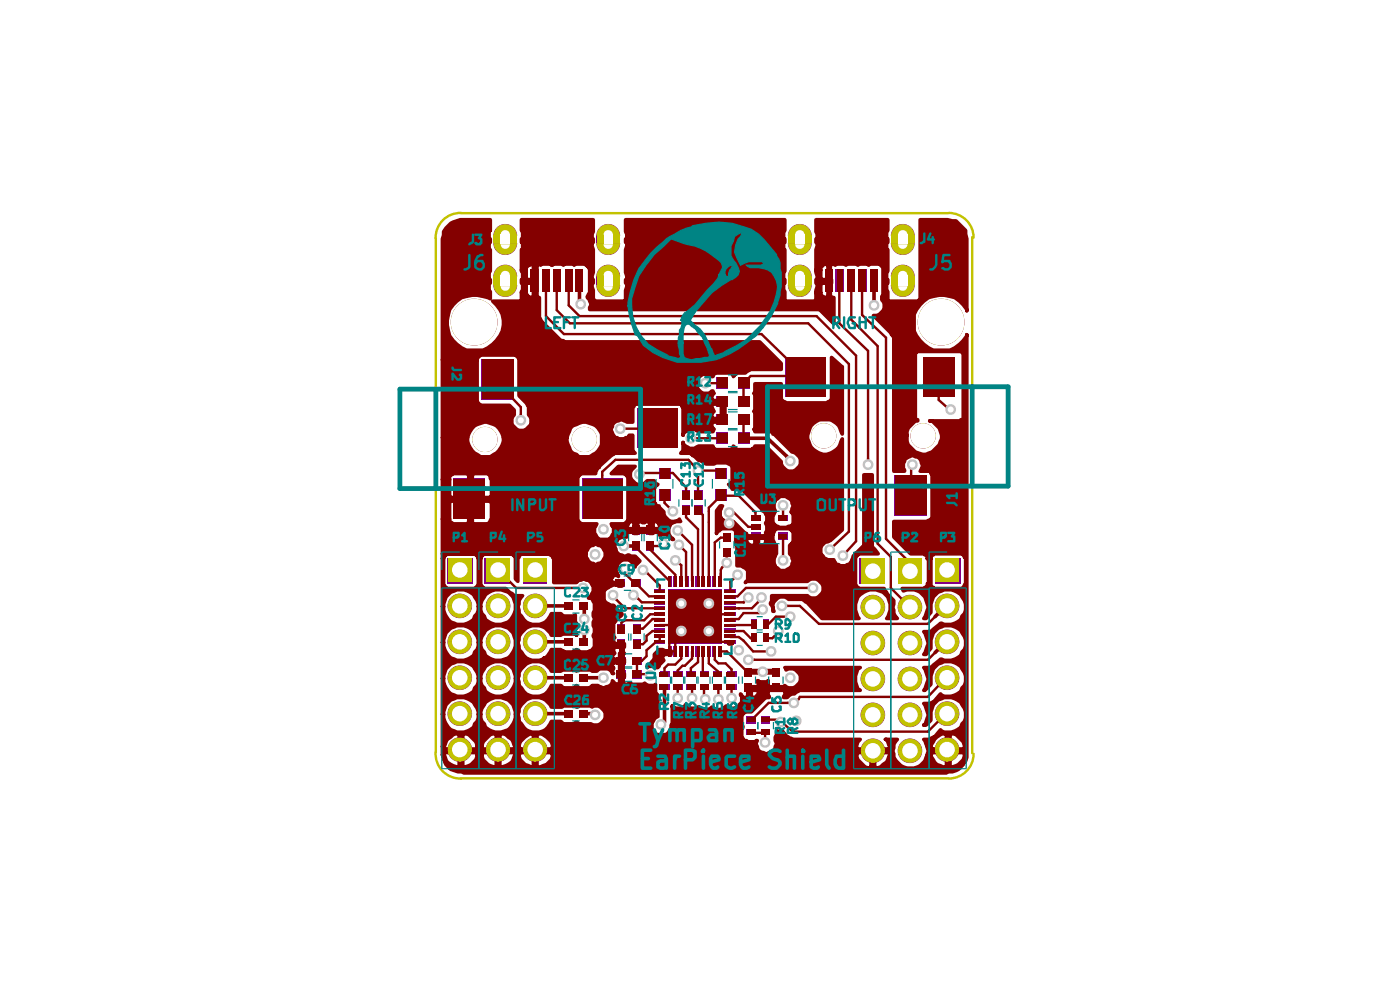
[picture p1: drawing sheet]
<svg xmlns="http://www.w3.org/2000/svg" width="297mm" height="210mm" viewBox="0 0 297 210" stroke-linecap="round" stroke-linejoin="round" font-family="sans-serif">
<path d="M92.5 50.5v109M201.2 45.2h-103.4a5.3 5.3 0 0 0-5.4 5.3M201.3 45.2a5.2 5.2 0 0 1 5.2 5.2M206.2 50.3v109.5M92.4 159.5a5.3 5.3 0 0 0 5.4 5.7M206.5 159.9a5.2 5.2 0 0 1-5.2 5.2M97.8 165.1h103.4" fill="none" stroke="#c2c200" stroke-width=".51"/>
<g fill="#840084">
<path d="M117.3 57.1h1.6v4.9h-1.6z"/>
<path d="M119.9 57.1h1.5v4.9h-1.5z"/>
<path d="M122.2 57.1h1.5v4.9h-1.5z"/>
<path d="M127.1 57.1a2.53 2.53 0 0 1 2.8-.8 2.53 2.53 0 0 1 1.7 2.4h-5.1l.1-.6z"/>
<path d="M126.5 60.5h5.1a2.54 2.54 0 0 1-2.6 2.5 2.54 2.54 0 0 1-2.5-2.5z"/>
<path d="M126.5 58.7h5.1v1.8h-5.1z"/>
<path d="M127.1 48.5a2.53 2.53 0 0 1 2.8-.9 2.53 2.53 0 0 1 1.7 2.4h-5.1l.1-.5z"/>
<path d="M126.5 51.6h5.1a2.54 2.54 0 0 1-2.6 2.5 2.54 2.54 0 0 1-2.5-2.5z"/>
<path d="M126.5 50h5.1v1.6h-5.1z"/>
<path d="M179.8 57.1h1.6v4.9h-1.6z"/>
<path d="M182.1 57.1h1.8v4.9h-1.8z"/>
<path d="M184.7 57.1h1.5v4.9h-1.5z"/>
<path d="M189.5 57.1a2.53 2.53 0 0 1 2.9-.8 2.53 2.53 0 0 1 1.7 2.4h-5.1v-.6z"/>
<path d="M189 60.5h5.1a2.54 2.54 0 0 1-2.6 2.5 2.54 2.54 0 0 1-2.5-2.5z"/>
<path d="M189 58.7h5.1v1.8h-5.1z"/>
<path d="M189.5 48.5a2.53 2.53 0 0 1 2.9-.9 2.53 2.53 0 0 1 1.7 2.4h-5.1v-.5z"/>
<path d="M189 51.6h5.1a2.54 2.54 0 0 1-2.6 2.5 2.54 2.54 0 0 1-2.5-2.5z"/>
<path d="M189 50h5.1v1.6h-5.1z"/>
<path d="M168.1 56.7a2.53 2.53 0 0 1 2.7-.3 2.53 2.53 0 0 1 1.4 2.3h-5.1a2.53 2.53 0 0 1 1-2z"/>
<path d="M167.1 60.5h5.1a2.54 2.54 0 0 1-2.5 2.5 2.54 2.54 0 0 1-2.6-2.5z"/>
<path d="M167.1 58.7h5.1v1.8h-5.1z"/>
<path d="M175 57.1h1.5v4.9h-1.5z"/>
<path d="M177.3 57.1h1.8v4.9h-1.8z"/>
<path d="M167.7 48.5a2.53 2.53 0 0 1 2.8-.9 2.53 2.53 0 0 1 1.7 2.4h-5.1l.1-.5z"/>
<path d="M167.1 51.6h5.1a2.54 2.54 0 0 1-2.5 2.5 2.54 2.54 0 0 1-2.6-2.5z"/>
<path d="M167.1 50h5.1v1.6h-5.1z"/>
<path d="M156.5 91.7h2.5v2.5h-2.5z"/>
<path d="M156.5 87.9h2.5v2.3h-2.5z"/>
<path d="M159.3 109.2h2v1.3h-2z"/>
<path d="M165.1 109.2h2v1.3h-2z"/>
<path d="M151.9 80h2.5v2.5h-2.5z"/>
<path d="M156.5 80h2.5v2.5h-2.5z"/>
<path d="M156.5 84.1h2.5v2.3h-2.5z"/>
<path d="M151.9 84.1h2.5v2.3h-2.5z"/>
<path d="M151.9 87.9h2.5v2.3h-2.5z"/>
<path d="M166.6 75.7h8.7v8.4h-8.7z"/>
<path d="M189.7 100.8h6.9v8.7h-6.9z"/>
<path d="M195.8 75.7h6.6v8.4h-6.6z"/>
<path d="M105.6 56.7a2.53 2.53 0 0 1 2.7-.3 2.53 2.53 0 0 1 1.4 2.3h-5a2.53 2.53 0 0 1 .9-2z"/>
<path d="M104.7 60.5h5a2.54 2.54 0 0 1-2.5 2.5 2.54 2.54 0 0 1-2.5-2.5z"/>
<path d="M104.6 58.7h5.1v1.8h-5.1z"/>
<path d="M112.5 57.1h1.8v4.9h-1.8z"/>
<path d="M115.1 57.1h1.5v4.9h-1.5z"/>
<path d="M105.2 48.5a2.53 2.53 0 0 1 2.8-.9 2.53 2.53 0 0 1 1.7 2.4h-5v-.5z"/>
<path d="M104.7 51.6h5a2.54 2.54 0 0 1-2.5 2.5 2.54 2.54 0 0 1-2.5-2.5z"/>
<path d="M104.6 50h5.1v1.6h-5.1z"/>
<path d="M102.1 76.2h6.9v8.6h-6.9z"/>
<path d="M151.9 91.7h2.5v2.5h-2.5z"/>
<path d="M151.6 103.6h2.6v2.6h-2.6z"/>
<path d="M151.6 99.3h2.6v2.3h-2.6z"/>
<path d="M139.7 103.6h2.5v2.6h-2.5z"/>
<path d="M135.1 86.6h8.7v8.4h-8.7z"/>
<path d="M139.7 99.3h2.5v2.3h-2.5z"/>
<path d="M152.4 122.2h.8v2.3h-.8z"/>
<path d="M151.1 122.2h.8v2.3h-.8z"/>
<path d="M150.1 122.2h.8v2.3h-.8z"/>
<path d="M148.8 122.2h.8v2.3h-.8z"/>
<path d="M147.6 122.2h.7v2.3h-.7z"/>
<path d="M153.4 113h1.5v1.8h-1.5z"/>
<path d="M153.4 116.3h1.5v1.8h-1.5z"/>
<path d="M146.6 122.2h.5v2.3h-.5z"/>
<path d="M145.3 122.2h.7v2.3h-.7z"/>
<path d="M144 122.2h.8v2.3h-.8z"/>
<path d="M142.7 122.2h.8v2.3h-.8z"/>
<path d="M141.7 122.2h.8v2.3h-.8z"/>
<path d="M134.1 111.5h1.5v2h-1.5z"/>
<path d="M134.1 114.8h1.5v2h-1.5z"/>
<path d="M133.9 122.9h2v1.6h-2z"/>
<path d="M137.2 114.8h1.5v2h-1.5z"/>
<path d="M137.2 111.5h1.5v2h-1.5z"/>
<path d="M130.6 122.9h2v1.6h-2z"/>
<path d="M102.9 118.4h5.3v5.3h-5.3z"/>
<path d="M111 118.4h5.1v5.3h-5.1z"/>
<path d="M95 118.4h5.3v5.3h-5.3z"/>
<path d="M123.4 101.3h8.7v8.7h-8.7z"/>
<path d="M96.3 101.3h6.6v8.7h-6.6z"/>
<path d="M144.8 103.9h1.5v2h-1.5z"/>
<path d="M147.3 107.2h1.8v2h-1.8z"/>
<path d="M147.3 103.9h1.8v2h-1.8z"/>
<path d="M144.8 107.2h1.5v2h-1.5z"/>
<path d="M144 137.2h.8v2.2h-.8z"/>
<path d="M145.3 137.2h.7v2.2h-.7z"/>
<path d="M146.6 137.2h.5v2.2h-.5z"/>
<path d="M147.6 137.2h.7v2.2h-.7z"/>
<path d="M148.8 137.2h.8v2.2h-.8z"/>
<path d="M148.6 142.2h1.8v1.3h-1.8z"/>
<path d="M148.6 145h1.8v1.3h-1.8z"/>
<path d="M150.1 137.2h.8v2.2h-.8z"/>
<path d="M151.1 137.2h.8v2.2h-.8z"/>
<path d="M152.4 137.2h.8v2.2h-.8z"/>
<path d="M153.7 135.9h2.5v.8h-2.5z"/>
<path d="M151.4 145h1.8v1.3h-1.8z"/>
<path d="M151.4 142.2h1.8v1.3h-1.8z"/>
<path d="M154.2 142.2h2v1.3h-2z"/>
<path d="M154.2 145h2v1.3h-2z"/>
<path d="M153.7 134.6h2.5v.8h-2.5z"/>
<path d="M153.7 133.3h2.5v.8h-2.5z"/>
<path d="M153.7 131.1h2.5v.7h-2.5z"/>
<path d="M153.7 129.8h2.5v.8h-2.5z"/>
<path d="M147.3 130.8h5.9v5.9h-5.9z"/>
<path d="M153.7 128.5h2.5v.8h-2.5z"/>
<path d="M153.7 127.5h2.5v.8h-2.5z"/>
<path d="M153.7 126.2h2.5v.8h-2.5z"/>
<path d="M153.7 125h2.5v.7h-2.5z"/>
<path d="M147.3 125h5.9v5.8h-5.9z"/>
<path d="M138.7 127.5h2.3v.8h-2.3z"/>
<path d="M138.7 128.5h2.3v.8h-2.3z"/>
<path d="M138.7 129.8h2.3v.8h-2.3z"/>
<path d="M138.7 131.1h2.3v.7h-2.3z"/>
<path d="M138.7 132.3h2.3v.5h-2.3z"/>
<path d="M141.7 125h5.9v5.8h-5.9z"/>
<path d="M141.7 130.8h5.9v5.9h-5.9z"/>
<path d="M140 142.2h2v1.3h-2z"/>
<path d="M140 145h2v1.3h-2z"/>
<path d="M145.5 145h2.1v1.3h-2.1z"/>
<path d="M145.5 142.2h2.1v1.3h-2.1z"/>
<path d="M142.7 145h2.1v1.3h-2.1z"/>
<path d="M142.7 142.2h2.1v1.3h-2.1z"/>
<path d="M158 145h1.5v1.8h-1.5z"/>
<path d="M158 141.7h1.5v1.8h-1.5z"/>
<path d="M163.8 145h1.6v1.8h-1.6z"/>
<path d="M163.8 141.7h1.6v1.8h-1.6z"/>
<path d="M153.7 132.3h2.5v.5h-2.5z"/>
<path d="M159.3 131.3h1.2v2h-1.2z"/>
<path d="M161.8 131.3h1.3v2h-1.3z"/>
<path d="M161.8 134.4h1.3v1.7h-1.3z"/>
<path d="M159.3 134.4h1.2v1.7h-1.2z"/>
<path d="M138.7 125h2.3v.7h-2.3z"/>
<path d="M138.7 126.2h2.3v.8h-2.3z"/>
<path d="M134.4 132.3h1.5v2.1h-1.5z"/>
<path d="M131.1 132.3h1.5v2.1h-1.5z"/>
<path d="M122.9 135.4h1.8v1.5h-1.8z"/>
<path d="M141.7 137.2h.8v2.2h-.8z"/>
<path d="M142.7 137.2h.8v2.2h-.8z"/>
<path d="M138.7 133.3h2.3v.8h-2.3z"/>
<path d="M138.7 134.6h2.3v.8h-2.3z"/>
<path d="M138.7 135.9h2.3v.8h-2.3z"/>
<path d="M134.4 135.6h1.5v2.1h-1.5z"/>
<path d="M134.1 142.2h2v1.8h-2z"/>
<path d="M134.1 139.4h2v1.6h-2z"/>
<path d="M130.8 139.4h2v1.6h-2z"/>
<path d="M131.1 135.6h1.5v2.1h-1.5z"/>
<path d="M130.8 142.2h2v1.8h-2z"/>
<path d="M122.9 143h1.8v1.5h-1.8z"/>
<path d="M119.6 143h1.8v1.5h-1.8z"/>
<path d="M122.9 150.6h1.8v1.5h-1.8z"/>
<path d="M119.6 150.6h1.8v1.5h-1.8z"/>
<path d="M122.9 127.8h1.8v1.5h-1.8z"/>
<path d="M119.6 127.8h1.8v1.5h-1.8z"/>
<path d="M119.6 135.4h1.8v1.5h-1.8z"/>
<path d="M104 126.5a2.61 2.61 0 0 1 2.8-.3 2.61 2.61 0 0 1 1.5 2.3h-5.2a2.61 2.61 0 0 1 .9-2z"/>
<path d="M103.1 128.5h5.2a2.61 2.61 0 0 1-2.6 2.6 2.61 2.61 0 0 1-2.6-2.6z"/>
<path d="M111.9 126.5a2.61 2.61 0 0 1 2.8-.3 2.61 2.61 0 0 1 1.4 2.3h-5.2a2.61 2.61 0 0 1 1-2z"/>
<path d="M110.9 128.5h5.2a2.61 2.61 0 0 1-2.6 2.6 2.61 2.61 0 0 1-2.6-2.6z"/>
<path d="M111.9 134.1a2.61 2.61 0 0 1 2.8-.3 2.61 2.61 0 0 1 1.4 2.3h-5.2a2.61 2.61 0 0 1 1-2z"/>
<path d="M110.9 136.1h5.2a2.61 2.61 0 0 1-2.6 2.7 2.61 2.61 0 0 1-2.6-2.7z"/>
<path d="M104 134.1a2.61 2.61 0 0 1 2.8-.3 2.61 2.61 0 0 1 1.5 2.3h-5.2a2.61 2.61 0 0 1 .9-2z"/>
<path d="M103.1 136.1h5.2a2.61 2.61 0 0 1-2.6 2.7 2.61 2.61 0 0 1-2.6-2.7z"/>
<path d="M104 141.7a2.61 2.61 0 0 1 2.8-.3 2.61 2.61 0 0 1 1.5 2.4h-5.2a2.61 2.61 0 0 1 .9-2.1z"/>
<path d="M103.1 143.8h5.2a2.61 2.61 0 0 1-2.6 2.6 2.61 2.61 0 0 1-2.6-2.6z"/>
<path d="M104 149.3a2.61 2.61 0 0 1 2.8-.3 2.61 2.61 0 0 1 1.5 2.4h-5.2a2.61 2.61 0 0 1 .9-2.1z"/>
<path d="M103.1 151.4h5.2a2.61 2.61 0 0 1-2.6 2.6 2.61 2.61 0 0 1-2.6-2.6z"/>
<path d="M111.9 141.7a2.61 2.61 0 0 1 2.8-.3 2.61 2.61 0 0 1 1.4 2.4h-5.2a2.61 2.61 0 0 1 1-2.1z"/>
<path d="M110.9 143.8h5.2a2.61 2.61 0 0 1-2.6 2.6 2.61 2.61 0 0 1-2.6-2.6z"/>
<path d="M95.9 134.1a2.61 2.61 0 0 1 2.8-.3 2.61 2.61 0 0 1 1.4 2.3h-5.2a2.61 2.61 0 0 1 1-2z"/>
<path d="M94.9 136.1h5.2a2.61 2.61 0 0 1-2.6 2.7 2.61 2.61 0 0 1-2.6-2.7z"/>
<path d="M95.9 126.5a2.61 2.61 0 0 1 2.8-.3 2.61 2.61 0 0 1 1.4 2.3h-5.2a2.61 2.61 0 0 1 1-2z"/>
<path d="M94.9 128.5h5.2a2.61 2.61 0 0 1-2.6 2.6 2.61 2.61 0 0 1-2.6-2.6z"/>
<path d="M104 157a2.61 2.61 0 0 1 2.8-.3 2.61 2.61 0 0 1 1.5 2.3h-5.2a2.61 2.61 0 0 1 .9-2z"/>
<path d="M103.1 159h5.2a2.61 2.61 0 0 1-2.6 2.6 2.61 2.61 0 0 1-2.6-2.6z"/>
<path d="M111.9 149.3a2.61 2.61 0 0 1 2.8-.3 2.61 2.61 0 0 1 1.4 2.4h-5.2a2.61 2.61 0 0 1 1-2.1z"/>
<path d="M110.9 151.4h5.2a2.61 2.61 0 0 1-2.6 2.6 2.61 2.61 0 0 1-2.6-2.6z"/>
<path d="M111.9 157a2.61 2.61 0 0 1 2.8-.3 2.61 2.61 0 0 1 1.4 2.3h-5.2a2.61 2.61 0 0 1 1-2z"/>
<path d="M110.9 159h5.2a2.61 2.61 0 0 1-2.6 2.6 2.61 2.61 0 0 1-2.6-2.6z"/>
<path d="M95.9 157a2.61 2.61 0 0 1 2.8-.3 2.61 2.61 0 0 1 1.4 2.3h-5.2a2.61 2.61 0 0 1 1-2z"/>
<path d="M94.9 159h5.2a2.61 2.61 0 0 1-2.6 2.6 2.61 2.61 0 0 1-2.6-2.6z"/>
<path d="M95.9 149.3a2.61 2.61 0 0 1 2.8-.3 2.61 2.61 0 0 1 1.4 2.4h-5.2a2.61 2.61 0 0 1 1-2.1z"/>
<path d="M94.9 151.4h5.2a2.61 2.61 0 0 1-2.6 2.6 2.61 2.61 0 0 1-2.6-2.6z"/>
<path d="M95.9 141.7a2.61 2.61 0 0 1 2.8-.3 2.61 2.61 0 0 1 1.4 2.4h-5.2a2.61 2.61 0 0 1 1-2.1z"/>
<path d="M94.9 143.8h5.2a2.61 2.61 0 0 1-2.6 2.6 2.61 2.61 0 0 1-2.6-2.6z"/>
<path d="M199.3 134.1a2.61 2.61 0 0 1 2.7-.3 2.61 2.61 0 0 1 1.5 2.3h-5.2a2.61 2.61 0 0 1 1-2z"/>
<path d="M198.3 136.1h5.2a2.61 2.61 0 0 1-2.6 2.7 2.61 2.61 0 0 1-2.6-2.7z"/>
<path d="M199.3 141.7a2.61 2.61 0 0 1 2.7-.3 2.61 2.61 0 0 1 1.5 2.4h-5.2a2.61 2.61 0 0 1 1-2.1z"/>
<path d="M198.3 143.8h5.2a2.61 2.61 0 0 1-2.6 2.6 2.61 2.61 0 0 1-2.6-2.6z"/>
<path d="M199.3 149.3a2.61 2.61 0 0 1 2.7-.3 2.61 2.61 0 0 1 1.5 2.4h-5.2a2.61 2.61 0 0 1 1-2.1z"/>
<path d="M198.3 151.4h5.2a2.61 2.61 0 0 1-2.6 2.6 2.61 2.61 0 0 1-2.6-2.6z"/>
<path d="M199.3 157a2.61 2.61 0 0 1 2.7-.3 2.61 2.61 0 0 1 1.5 2.3h-5.2a2.61 2.61 0 0 1 1-2z"/>
<path d="M198.3 159h5.2a2.61 2.61 0 0 1-2.6 2.6 2.61 2.61 0 0 1-2.6-2.6z"/>
<path d="M191.4 142a2.61 2.61 0 0 1 2.8-.3 2.61 2.61 0 0 1 1.5 2.3h-5.3a2.61 2.61 0 0 1 1-2z"/>
<path d="M190.4 144h5.3a2.61 2.61 0 0 1-2.7 2.6 2.61 2.61 0 0 1-2.6-2.6z"/>
<path d="M198.4 118.4h5.3v5.3h-5.3z"/>
<path d="M199.3 126.5a2.61 2.61 0 0 1 2.7-.3 2.61 2.61 0 0 1 1.5 2.3h-5.2a2.61 2.61 0 0 1 1-2z"/>
<path d="M198.3 128.5h5.2a2.61 2.61 0 0 1-2.6 2.6 2.61 2.61 0 0 1-2.6-2.6z"/>
<path d="M190.5 118.4h5.1v5.3h-5.1z"/>
<path d="M191.4 126.7a2.61 2.61 0 0 1 2.8-.3 2.61 2.61 0 0 1 1.5 2.4h-5.3a2.61 2.61 0 0 1 1-2.1z"/>
<path d="M190.4 128.8h5.3a2.61 2.61 0 0 1-2.7 2.6 2.61 2.61 0 0 1-2.6-2.6z"/>
<path d="M191.4 134.4a2.61 2.61 0 0 1 2.8-.4 2.61 2.61 0 0 1 1.5 2.4h-5.3a2.61 2.61 0 0 1 1-2z"/>
<path d="M190.4 136.4h5.3a2.61 2.61 0 0 1-2.7 2.6 2.61 2.61 0 0 1-2.6-2.6z"/>
<path d="M191.4 149.6a2.61 2.61 0 0 1 2.8-.3 2.61 2.61 0 0 1 1.5 2.3h-5.3a2.61 2.61 0 0 1 1-2z"/>
<path d="M190.4 151.6h5.3a2.61 2.61 0 0 1-2.7 2.6 2.61 2.61 0 0 1-2.6-2.6z"/>
<path d="M191.4 157.2a2.61 2.61 0 0 1 2.8-.3 2.61 2.61 0 0 1 1.5 2.4h-5.3a2.61 2.61 0 0 1 1-2.1z"/>
<path d="M190.4 159.3h5.3a2.61 2.61 0 0 1-2.7 2.6 2.61 2.61 0 0 1-2.6-2.6z"/>
<path d="M183.5 157.2a2.61 2.61 0 0 1 2.8-.3 2.61 2.61 0 0 1 1.5 2.4h-5.2a2.61 2.61 0 0 1 .9-2.1z"/>
<path d="M182.6 159.3h5.2a2.61 2.61 0 0 1-2.6 2.6 2.61 2.61 0 0 1-2.6-2.6z"/>
<path d="M183.5 149.6a2.61 2.61 0 0 1 2.8-.3 2.61 2.61 0 0 1 1.5 2.3h-5.2a2.61 2.61 0 0 1 .9-2z"/>
<path d="M182.6 151.6h5.2a2.61 2.61 0 0 1-2.6 2.6 2.61 2.61 0 0 1-2.6-2.6z"/>
<path d="M183.5 142a2.61 2.61 0 0 1 2.8-.3 2.61 2.61 0 0 1 1.5 2.3h-5.2a2.61 2.61 0 0 1 .9-2z"/>
<path d="M182.6 144h5.2a2.61 2.61 0 0 1-2.6 2.6 2.61 2.61 0 0 1-2.6-2.6z"/>
<path d="M158.2 154.7h2.1v1.3h-2.1z"/>
<path d="M158.2 151.9h2.1v1.5h-2.1z"/>
<path d="M161.5 154.7h1.8v1.3h-1.8z"/>
<path d="M161.5 151.9h1.8v1.5h-1.8z"/>
<path d="M183.5 134.4a2.61 2.61 0 0 1 2.8-.4 2.61 2.61 0 0 1 1.5 2.4h-5.2a2.61 2.61 0 0 1 .9-2z"/>
<path d="M182.6 136.4h5.2a2.61 2.61 0 0 1-2.6 2.6 2.61 2.61 0 0 1-2.6-2.6z"/>
<path d="M183.5 126.7a2.61 2.61 0 0 1 2.8-.3 2.61 2.61 0 0 1 1.5 2.4h-5.2a2.61 2.61 0 0 1 .9-2.1z"/>
<path d="M182.6 128.8h5.2a2.61 2.61 0 0 1-2.6 2.6 2.61 2.61 0 0 1-2.6-2.6z"/>
<path d="M182.4 118.4h5.3v5.3h-5.3z"/>
<path d="M159.3 113h2v1.6h-2z"/>
<path d="M159.3 111.3h2v1.2h-2z"/>
<path d="M165.1 113h2v1.6h-2z"/>
<circle cx="199.6" cy="68.3" r="5"/>
<circle cx="174.8" cy="92.5" r="2.67"/>
<circle cx="195.8" cy="92.5" r="2.67"/>
<circle cx="100.6" cy="68.3" r="5"/>
<circle cx="124" cy="93.2" r="2.67"/>
<circle cx="102.9" cy="93.2" r="2.67"/>
</g>
<path d="M131.8 136.7v6.3M135.1 136.7h1.3M137.2 139.2l-1.1 1h-1" fill="none" stroke="#840000" stroke-width=".51"/>
<circle cx="131.8" cy="140.2" r=".25" fill="#840000"/>
<g fill="none" stroke="#840000" stroke-width=".51">
<path d="M134.9 115.8v.3M132.6 129h7.4M134.9 123.7l2.8 2.8M136.7 131.6h-4.1l-.8 .5v1.3M142 138.2h1.3M144.5 138.2v1.5l-1.2 1.3h-1.6l-.7 .7v1.3M146.8 138.2v1.5l-1.5 1.5h-.5l-1 1v.8M148.1 138.2v2.3l-1.5 1.2v1.3M149.1 138.2v4.5l.3 .3M150.4 138.2v2.5l2 1.8v.5M150.4 128l2 2.3h2.5M151.6 138.2v1.8l.8 .7h1.5l1.3 1.3v1"/>
<path d="M152.9 120.9v2.3M154.9 126.5h1.6M156.5 121.9l-1.6 1.5v2.1M135.1 140.2v2.8h2.8v.3M143.8 145.8v2.3M146.6 145.8l.2 .3v2M149.4 145.8v2.5h.2M152.4 145.8v2.5M155.2 145.8v2.3"/>
</g>
<path d="M135.1 143l-.2 .3" fill="none" stroke="#840000" stroke-width="1.3"/>
<circle cx="134.9" cy="115.8" r=".64" fill="#840000"/>
<path d="M134.9 112.5h3M134.9 116.1l7.1 7.1M140.7 115.3l-.5 .5h-2.3M132.6 121.7l2 2h.3l.2-.3M137.4 121.7l2.6 2.5M150.4 128v5.9l2.3 2.2h2.2M154.2 138.2h-1.3v1" fill="none" stroke="#840000" stroke-width=".51"/>
<circle cx="132.3" cy="115.8" r=".38" fill="#840000"/>
<path d="M132.3 115.8h2.6" fill="none" stroke="#840000" stroke-width=".76"/>
<g fill="none" stroke="#840000" stroke-width=".51">
<path d="M137.9 115.8v.8l5.4 5.3v1.3M141 106.7l1.7 1.8M143.3 118.9l1.2 1v3.3M143.8 112.5l3 3.1v7.6M144 115.6l1.5 1.5v6.1M145.5 108.2v1.5l2.6 2.6v10.9M148.1 108.2l1 1v14M152.9 105.2l-2.5 2.5v15.5M152.9 114l-1.3 1.1v8.1M154.2 119.4l-1 1-.3 .5M154.7 111h1M154.7 108.7h1"/>
<path d="M132.6 120.7v1M134.4 126.2l1.7 1.6h3.9M136.4 120.9l1 .8M137.7 126.5h2.3M140 124.2v1.3M140 135.1v1h-.8l-2 1.8v1.3M140 133.9h-1.6l-1.2 1v1l-.8 .8M140 132.6h3.5l1 1.3M140 131.3h-1.6l-2 2.1h-1.3M140 130.3h-2.1l-1.2 1.3M143.3 135.1v3.1M144.5 127.8v6.1"/>
<path d="M144.5 133.9l-2.5 2.5v1.8"/>
</g>
<circle cx="154.2" cy="117.1" r=".25" fill="#840000"/>
<path d="M152.9 114h1.3M154.2 117.3v2.1" fill="none" stroke="#840000" stroke-width=".51"/>
<circle cx="148.1" cy="104.9" r=".25" fill="#840000"/>
<path d="M145.5 103.4v1.5M152.9 100.3l-.8-.5h-4v5.1M152.9 105.2h3.8l3.6 3.5v1.3M155.7 111l2.8 2.8h1.8M155.7 108.7l3.1 3.1h1.5M154.9 129h1.8M158.2 124.7l-1.7 1.8" fill="none" stroke="#840000" stroke-width=".51"/>
<circle cx="157.7" cy="127.8" r=".25" fill="#840000"/>
<path d="M154.9 127.8h2.8" fill="none" stroke="#840000" stroke-width=".51"/>
<circle cx="156.7" cy="129" r=".25" fill="#840000"/>
<g fill="none" stroke="#840000" stroke-width=".51">
<path d="M115.8 59.4v7.7l3.8 3.8h41.9M118.1 59.4v6.4l2.8 2.8h50.6M120.7 59.4v5.4l2.2 2.3h50.3M181.6 75.4v39.4l-2.8 3.1M186.2 73.4v41.9l2.8 2.8v6.6l3.8 3.8M188 71.6v42.7l5 5.1v1.3M105.7 80.5v.8l4.8 5.1v2.8M193.5 98.6l-.2 .5M199.1 80v4.8l2.3 2.1h.3M180.1 112.8l-4.1 3.8M156.7 129h2.8M157.7 130l-1 1.3h-1.8"/>
<path d="M158.8 126.7l-1.1 1.1M160 132.3h-.2l-.3 .3h-4.6"/>
</g>
<path d="M122.9 59.4v4.9l.3 .2M105.7 80v.8" fill="none" stroke="#840000" stroke-width=".76"/>
<path d="M95.6 47.4l2.1-.8h6.3v2.3l-.2 .2v1.6h.2v.7h-.2v1.6h.2v4.5l-.2 .3v1.5h.2v.8h-.2v1.5l.2 .2v1.6a7.5 7.5 0 0 0-6.1-.3l-1.8 1.5-.7 1.1-.3 1a7.1 7.1 0 0 0 .3 4.5 7.8 7.8 0 0 0 3.5 3.1h3.6l1-.5a6.2 6.2 0 0 0 3.1-7.1l-.6-1-1.5-1.8h6.1v-1.8h1l.3 .8h.2l.3 .2h.5l.3-.2v-2.8h-1.3l-.3 .2v1.8h-1v-.3l.3-.2v-1.5h-.3v-.8h.3v-1.5l-.3-.3v-.2h1v1.8l.3 .2h1.3v-3h.7v6.6l.3 .2h.2v4.3l.3 .3v.2l4.3 4.4h.5l.3 .2h41.4l4.5 4.6v1.3h-6.6l-1 .7h-1.8l-.2 .3h-.3v.2l-.2 .3v-.3l-.5-.5h-3.3l-.5 .5v.3h-.3l-.5-.5h-1.3l-.5 .2-.7 .8-.3 1.3 .3 .2v.5l.7 .8 .5 .2h1.3l.5-.5h.3v.3l.2 .2h-.2v.3l-.3 .2v.8l.3 .3h2.5v4.5h-2.5l-.3 .3v.8l.3 .2v.3h.2l-.2 .2v.3h-3.1l-.8-.5h-1.2l-1.3 1v.2v-5.8h6.1v.2h.3v.3l.2 .2-.5 .6v.7l.3 .3h1.7v-3.1h-1.7l-.3 .3v.5h-6.1v-.3h-.2v-.2l-.3-.3h-9.7l-.2 .3v.2h-.3v3.3h-1.2l-.3-.2-1-.3a3.2 3.2 0 0 0-1.8 1l-.2 1.3 .2 .8 .5 .7h.5l.3 .3h1.3l.2-.3h.5l.3-.5h.7v3.3l.5 .5h-4.5v.3h-.3l-2.8 2.5v.3h-.2l-.3 .2v.3l-.2 .2v.6h-3.1l-.2 .2h-.3v.3l-.2 .2v9.2l.2 .2v.3h.3l.2 .2h3.3l-.5 .8v1.3l1 1.2h2.1l1-1.2v-1.3l-.3-.3h3.1v.3l.2 .2h1.3v-1.2h.8v1.2h2.5v-1.2h.8v1.2h1l.5-.2v-.5h-.3v-.3l-.5-.5h-.5l-.2 .3h-.8l-.3-.3h-.7v.3h-.5l-.3-.3h-.5l-.2 .3h-.8l-.3-.3h-.5l-.5 .5v.3h-.2v.2h-3.1l-.2-.5h2.8l.2-.2h.3v-.3l.2-.2v-9.2l-.2-.2v-.3h-.3l-.2-.2h-2.8l1.5-1.6h3.5l-.7 .8-.3 .5v1l.3 .5 1 1h1.3l1-.7h1.5v.2l.5 .5h.3l-.3 .3h-.2v.3l-.3 .2v3.3h.3v.3l.2 .2h.5v.3l1 1a1.98 1.98 0 0 0 1.2 1.8 1.98 1.98 0 0 0 2.1-.3v.3l.3 .2h-1.3l-1 .8v.2l-.2 .3v1.3l.2 .7 .8 .5h-.3l-.7-.7-.5-.3h-1.3v.3v-.3l-.5-.5h-1v.3h-.8v-.3h-2.5v.3h-.8v-.3h-1.3l-.2 .5v.5h-1l-.8 .3-.5 .7-.3 .8 .3 1.3 .7 .7h.6l.2 .3h.5l.5-.3h.3l.2 .3h1l1.1 1-1.1 1v.3l-.2-.5-1-1.1h-1.3l-.5 .3-.8 .8v.5l-.2 .2v.5l.5 1.3-.3-.3h-.7l-.3 .3v.3h-.2v.5l.2 .5h1.3v-.3h.8v.3h.2v.5h-.2v.2h-.8v-.2h-1.3l-1.2 .7-.6 .5v2.1l1.3 1h.8l1.5 1.8h.3v.2l-1.3 1v.3l-.3 .3h-.2v3l.2 .3h-.2v1l.2 .2h2.1v.8h-.3v1.3h.3l-.3 .2v1h.3v.8h-.3v2.3h.3v.7h-.3v1.3l.5 .3h.5l.3-.3h.2l.3 .3h2.5l.3-.3 .7 .5h1.3l.3-.2v1.7l.5 .5v4.6h-.3l-.5 .5-.5 .8v1.3l1 1.2h2.1l.5-.5 .5-.7v-.8l.2-.3v-3.8v.3l.8 .2h1l.8-.2 .2-.5 .3 .5h.5l.2 .2h1.3l.3-.2h.5l.7 .5h1l.8-.5 .8 .5h1.2l1.1-.8v.3h.2l.3 .2h1.2l.8-.2 .8-1v-1.3l-.3-.5v.2h.3v.3l.2 .3h.8l.2-.3v-1.3h.8v1.3l.2 .3h.8v-.3l.5-.5v-.5l-.2-.3h-2.1v-.7h2.1l.2-.3v-.5l-.2-.2v-.3h.2v.3h2v-.3v1l.3 .3h3l.3-.3a2.02 2.02 0 0 0 3-.4 2.02 2.02 0 0 0-.7-2.9l-.5-.2h-1l-.5 .2v-.2l-.3-.3h16l-.5 .3-.5 1.5v1.3l.5 1.5 .5 .2h-13l-1 .8h-.5l-.5 .2-.5 .6h-.8v-.3l.6-.8-.6-.5h-3l-.3 .3v.7l.3 .3v.3h-.8l-3 3h-1.3l-.2 .3h-.3v.2l-.2 .3v2l.2 .3v.2l-.2 .3v2h.2v.2l.3 .3h.5l.2 .3h1.8v-.3h.3l-.3 .5 .3 .8a1.27 1.27 0 0 0 1.2 1.2 1.82 1.82 0 0 0 2.6-1.2l.2-.5-.2-.8v-.8l.2-.2v-1l.8 .2h.2l.3-.2 1 1.2h.3v.3h.5l.5 .2h14.2l-.5 .6-.3 .7v.8h6.9l.2-.5-.2-.3-.5-1.3h-.3h2.6l-.8 1.1v.7l-.2 .8 .2 .5v.8a3.7 3.7 0 0 0 3.8 2.3 3.7 3.7 0 0 0 3.3-2.9h.8v.3l.7 1.3 .6 .5 1.2 .5h.8v-3.1h.7v3.1h.6a2.99 2.99 0 0 0 2.5-3.1h-6.9l-.2 .5h-.8l.3-.7-.3-1h.8l.2 .5h3.1v-3.1h.7v3.1h3.1v-.8l-.3-.7-1.5-1.6-.7-.2-.6 .2h-.7l-.8-.2-.5 .2a3.9 3.9 0 0 0-2 2.6h-.8l-.5-1.3-.2-.3h1.2l.3-.2h.5v-.3h.2l1.3-1.5 .8 .5a4.4 4.4 0 0 0 3.5-1l.3-.8 .5-.5a3.7 3.7 0 0 0-2-4.8l-.8-.2h-1.5l-1.3 .5-1 1-.5 1.5v1.8l-1 1h-.5h.2l.8-2-.8-2.3-.2-.3h1.5l.2-.2h.3l1.5-1.8 .8 .5a4.4 4.4 0 0 0 3.5-1l.3-.8 .5-.5a3.7 3.7 0 0 0-2-4.8l-.8-.3h-1.5l-1.3 .5-1 1.1-.5 1.5v1.8l-1.3 1.2h-.2l.2-.2 .8-2.1-.8-2.2-.2-.3h1.5l2-1.8a4 4 0 0 0 4.3-.7l.3-.8 .5-.5a3.7 3.7 0 0 0-2-4.8l-.8-.3h-1.5l-1.3 .5-1 1-.5 1.6v1.7l-1 1.3h-.5l.2-.2 .8-2.1-.8-2.3-.2-.2h1.5l2-1.8h.3a3.7 3.7 0 0 0 4-.8l.3-.7 .5-.5a3.7 3.7 0 0 0-2-4.9l-.8-.2h-1.5l-1.3 .5-1 1-.5 1.5v1.8l-1 1.3h-.5l.2-.3 .8-2-.8-2.3a3.7 3.7 0 0 0-4.6-1.3l-.2-.5h4.8v-.2h.3l.2-.3v-.5h.3v-5.3h-.3h.8v5.8l.2 .3h.3v.2h6.1l.8-1v-5.6h-.3v-.2l-.5-.5h-6.1v.2h-.3l-.2 .3v.5h-.8v-.5l-.2-.3h-.3v-.2h-3l-3.6-3.6v-3.3h7.1l.3-.2h.5v-.3l.2-.2v-9.2l-.5-.8h-2l.3-.2 .2-.8-.2-.7a1.27 1.27 0 0 0-1.3-1.3l-.3-.3h-.5l-.7 .3-.8 .5v.5l-.3 .3v1.2l.3 .3v.2h-2.3v-7.6h2.8v1.3l.3 .8 1.5 1.5 1.5 .5a4.3 4.3 0 0 0 3.8-2.8l.3-.5v-.8l-.5-1.5-1.6-1.5h-.5h6.6v-.3h.5v-14.2h-.2v-.3h-9.7v.3h-.2v14.2h.5v.3h-.5l-1.5 1.5-.3 .8v.7h-2.8v-20.8l-.2-.3v-.2h-.3v-.3l-3.8-3.8a2 2 0 0 0 2-1 2 2 0 0 0-.2-2.3v-.7l.2-.3v-6.1h-.2l-.5-.5h-2.1l-.2 .3-.3-.3h-1.8l-.2 .3-.3-.3h-2l-.2 .3-.3-.3h-1.8l-.2 .3-.3-.3h-.2l-.6 .3v3h.3v.8h-.3v2.8l.8 .2v5.6l-3-3h-48.8l.2-1.3-.2-.8-.5-.5 .2-.7h.3v-5.4l-.3-.2v-.3h-.2v-.2h-.3l-.2-.3h-2.1l-.2 .3v-.3h-2l-.3 .3-.2-.3h-2.1v.3h-.2v-.3h-2.1l-.2 .3-.3-.3h-.2l-.3 .3h-.7l-.3-.3h-.3l-1 .8v.5h-1v-4.3h.3v-1.6h-.3v-.7h.3v-1.6l-.3-.2v-2.3h15.3v2.5l-.3 .6v1h.3v.7h-.3v.8l.3 .8v4.8l-.3 .7v.8h.3v.8h-.3v.7l.3 .8v2h.2v.3h6.4l.2-.3v-2l.3-.8v-.7h-.3v-.8h.3v-.8l-.3-.7v-4.8l.3-.8v-.8h-.3v-.7h.3v-1l-.3-.6v-2.5h33.8v2.3l-.3 .2v1.6h.3v.7h-.3v1.6h.3v4.5l-.3 .3v1.5h.3v.8h-.3v1.5l.3 .2v2.1h6.3l.3-.3v-1.5h1v.5l.3 .3h.2v.2h.5l.5-.2v-2.8h-1.2l-.3 .2v1.8h-1l.3-1.3v-.7h-.3v-.8h.3l-.3-2h1v1.8l.3 .2h1.2v-3l-.7-.3-.5 .5h-.3v.8h-1v-4.3l.3-.8v-.8h-.3v-.7h.3v-1l-.3-.6v-2.5h15.2v2.3l-.2 .2v1.6h.2v.7h-.2v1.6h.2v4.5l-.2 .3v1.5h.2v.8h-.2v1.5l.2 .2v2.1h6.6v-.3h.3v-17h5.8l1.1 .3h.7l2.1 2v.8l.2 1v15.2v-.2l-.8-1.1-1.7-1.5a7.7 7.7 0 0 0-5.6 0 7.8 7.8 0 0 0-3.1 3.6v3.5l.5 1a7.8 7.8 0 0 0 3.6 3.1h3.5l1.1-.5 1-.8 1.5-1.8v-.2v89.7l-.2 .7a3.7 3.7 0 0 1-3.9 2.3l-.2 .3h-102.4l-.5-.3h-.7a3.9 3.9 0 0 1-3.3-3.6h.2l.3 .3a2.23 2.23 0 0 0 1.7 2l1.3 .3v-3.1h.8v3.1h.5a3 3 0 0 0 2.5-2.6h1v.3a3.1 3.1 0 0 0 3.1 2.3v-3.1h.7v3.1l1.3-.3 1.3-.7 .5-1.3 .2-.3h.8l.3 1.1 1 1 1.2 .5h.6v-3.1h.7v3.1a4.2 4.2 0 0 0 3.1-1.5l.2-1.1h64.5l.3 1.1 1.5 1.5 .8 .2 .5-.2v-3.1h.7v3.1l.6 .2 .7-.2 1.3-1 .5-1.3 .2-.3-.2-.5h-6.9v.5h-64.5l-.2-.5h-6.6l-.3 .5h-.8l-.2-.5h-6.9v.5h-1v-.5h-6.8l-.3 .5h-.2v-1.7h.2l.3 .5h3v-3.1h.8v3.1h3v-.5h1v.5h3.1v-3.1h.7v3.1h3.1l.2-.5h.8l.3 .5h2.8v-3.1h.7v3.1h3.1l.2-.5-.2-1-1-1.1-1.3-.7-.8 .2h-.7l-.6-.2-.5 .2-.7 .5-1 1.1-.3 1h-.8l-.2-.3-.5-1.3-1.3-1-.7-.2-.6 .2h-.7l-.5-.2-.8 .2-1.5 1.6-.3 1h-1l-.2-1-1.6-1.6-.7-.2-.5 .2h-.8l-.5-.2-.8 .2-1.2 1-.5 1.3-.3 .3h-.2v-6.9h.2v.8a3.7 3.7 0 0 0 4.3 3l1.3-.5 .8-.5 .2-.8 .5-.5 .3-.7v-.8h.5v.8l.2 .7 .5 .5 .3 .8a3.9 3.9 0 0 0 5.3 0 4.1 4.1 0 0 0 1-2.8h.6l.2 .8v.7l.5 .5a3.5 3.5 0 0 0 3.4 1.9 3.5 3.5 0 0 0 3-2.4h2l.5 .5h2.3l.2-.2h.6l.2 .2h2.5l.6 .3a2.09 2.09 0 0 0 2.6-2 2.09 2.09 0 0 0-2.6-2.1l-.3 .3-.3-.3h-2.7v.3h-.3l-.3-.3h-2.7v.3h-2.3l-.3-.5a3.8 3.8 0 0 0-6.6 .7v.8l-.2 .5h-.6v-.5a3.7 3.7 0 0 0-5.5-2.5l-.8 .5-.8 1.2-.2 1.3h-.5l-.3-1.3a3.7 3.7 0 0 0-3.8-2.3 3.7 3.7 0 0 0-3.3 3.1v.5h-.2v-7.6h.2a4.1 4.1 0 0 0 1.5 3.3l1.3 .5a4.4 4.4 0 0 0 3.6-1l.2-.8 .5-.5 .3-.7v-.8h.5v.8l.2 .7 .5 .5 .3 .8 .8 .5a3.7 3.7 0 0 0 4.5-.5 4.1 4.1 0 0 0 1-2.8h.6l.2 .8v.7l.5 .5a3.5 3.5 0 0 0 3.4 1.9 3.5 3.5 0 0 0 3-2.4h2l.5 .5h2.3l.2-.2h.3v-.3l.5 .5h2.3l.2-.2h.3v-.3h1.3l.2 .3h.3a1.82 1.82 0 0 0 2.5-1.3l.3 .3v.2h.2l.3 .3h.5l.2-.3v-4.3h-1.2l-.3 .2v.8h.3v.3l-.3 .2v.5l.3 .3h-.3l-.2-.5-.8-.5h-1.8l-.5 .5h-1v-.3h-3l-.3 .3v-.3h-3l-.3 .3h-2l-.3-.5a3.8 3.8 0 0 0-6.6 .7v.8l-.2 .5h-.6v-.5a3.7 3.7 0 0 0-5.5-2.6l-.8 .6-.8 1.2-.2 1.3h-.5l-.3-1.3a3.7 3.7 0 0 0-3.8-2.3 3.7 3.7 0 0 0-3.3 3.1v.5h-.2v-7.6h.2a4.1 4.1 0 0 0 1.5 3.3l1.3 .5a4.4 4.4 0 0 0 3.6-1l.2-.8 .5-.5 .3-.8v-.7h.5v.7l.2 .8 .5 .5 .3 .8 .8 .5a3.7 3.7 0 0 0 4.5-.5 3.9 3.9 0 0 0-.5-5.9 4 4 0 0 0-4.8 .5l-.8 1.3-.2 1.3h-.5v-.5a3.8 3.8 0 0 0-3-3 3.8 3.8 0 0 0-3.9 1.4l-.5 1.6v.5h-.2v-7.6h.2v.7a3.7 3.7 0 0 0 4.3 3.1l1.3-.5 .8-.6 .2-.7 .5-.5 .3-.8v-.7h.5v.7l.2 .8 .5 .5 .3 .7a3.9 3.9 0 0 0 5.3 0 3.9 3.9 0 0 0-.5-5.8 4 4 0 0 0-4.8 .5l-.8 1.3-.2 1.3h-.5v-.6a3.8 3.8 0 0 0-3-3 3.8 3.8 0 0 0-3.9 1.5l-.5 1.5v.6h-.2v-10.2h.2v5.6l.3 .2v.3h.2l.3 .2h5.8l.3-.2h.2v-.3l.3-.2v-5.6h.5v5.6l.2 .2v.3h.3l.2 .2h4.6l1 1.1h.3l.5 .5h1.8l-.8 1v.7l-.2 .6 .2 .7v.8l.5 .5a3.5 3.5 0 0 0 3.4 1.8 3.5 3.5 0 0 0 3-2.3h2l.5 .5h2.3l.2-.3v1.6l.3 .2v1l-.3 .3v.5l.3 .2v.5v-.2h-3l-.3 .2h-2l-.3-.5a3.8 3.8 0 0 0-6.6 .8v.8l-.2 .5 .2 .7v.8l1 1.3a3.3 3.3 0 0 0 4.3 .5h14.5l.3 .2h1.2v-1.2h.3v-1.3h-1.3l-.2 .2v.8l.2 .3-.5 .5v.5h-14.5h.3l.5-.5 .8-1.3h2l.8 .5h1.7l.3-.3h.5v-.2l.8 .5h1.7l.3-.3h.5v-.2l.5-.5v-2l-.2-.3 .2-.8v-1l-.2-.5v-.7l.2-.6-.2-.7v-.8l.2-.2v-2.1h-.2l-.3-.7h-.8l1.1-1.3v-1.3l-.6-.7-.5-.5h-.5l-.2-.3-1.3 .3-.5 .5h-4.8v-5.1l-.3-.3v-.2l-.2-.3h-.3v-.2h-6.1l-.5 .5v.2h-.2v5.1l-.6-.5v-4.6l-.2-.2v-.3h-.3l-.2-.2h-5.9l-.2 .2h-.3l-.2 .8h-.5l-.3-.8h-.2l-.3-.2h-5.8l-.3 .2h-.2l-.3 .8h-.2v-1h30.4v.7l.5 .8 .5 .5 1.3 .3 .3-.3h.5l1-1.3v-1.2l-1-1.3-1.3-.3-.2 .3h-.6l-.5 .5-.5 .8v.5h-30.4v-7.4h1.5v.5l.2 .3h.3v.2h3l.5-.2v-4.6h.8v4.6l.3 .2h3l.8-1v-3.5l-.5-.3h-8.2l-.2 .3v3.5h-1.5v-8.4h1.5v3.6l.2 .2h3.8v-4.8h.8v4.8h3.6l.5-.2v-3.6l-.3-.2v-.5l-.5-.5h-3l-.3 .2h-.8l-.5-.2h-3v.2h-.3l-.2 .3v.7h-1.5v-8.9h5.3v.8a4.6 4.6 0 0 0 2.8 3.3h2l.8-.5a4 4 0 0 0 2-3.6h13.5v.8l.2 .8 .5 1.2 .5 .5 .8 .3 .5 .5h2.3l.8-.5a3.6 3.6 0 0 0 1.7-2v-2.3l-.2-.5a3.8 3.8 0 0 0-5.1-1.6l-.8 .3-.5 .5-.7 2h-13.5a3.8 3.8 0 0 0-3.8-3.3 3.8 3.8 0 0 0-3.8 3.3h-5.3v-16.5h7.3v8.9l.3 .3v.2h.2l.3 .3h6.1l1 1v1l-.5 .8v1.2l1 1.1 .5 .2h1l.5-.2 1-1.1v-1.2l-.5-.8v-1.8l-.2-.2v-.3l-1.8-1.8v-7.8l-.2-.3v-.2h-.3l-.3-.3h-7.3l-.3 .3h-.2l-.3 .7h-7.3v-25.6l.2-.8v-.8l.5-.7z" fill="#840000"/>
<path d="M94.6 48.4l1-1 2.1-.8h6.3v2.3l-.2 .2v1.6h.2v.7h-.2v1.6h.2v4.5l-.2 .3v1.5h.2v.8h-.2v1.5l.2 .2v1.6l-.5-.3a7.7 7.7 0 0 0-5.6 0l-1.8 1.5-.7 1.1-.3 1a7.1 7.1 0 0 0 .3 4.5 7.8 7.8 0 0 0 3.5 3.1h3.6l1-.5a6.2 6.2 0 0 0 3.1-7.1l-.6-1-1.5-1.8h6.1v-1.8h1l.3 .8h.2l.3 .2h.5l.3-.2v-2.8h-1.3l-.3 .2v1.8h-1v-.3l.3-.2v-1.5h-.3v-.8h.3v-1.5l-.3-.3v-.2h1v1.8l.3 .2h1.3v-3h.7v6.6l.3 .2h.2v4.3l.3 .3v.2l4.3 4.4h.5l.3 .2h41.4l4.5 4.6v1.3h-6.6l-1 .7h-1.8l-.2 .3h-.3v.2l-.2 .3v-.3l-.5-.5h-3.3l-.5 .5v.3h-.3l-.5-.5h-1.3l-.5 .2-.7 .8v.5l-.3 .3 .3 1.2 .7 .8 .5 .2h1.3l.5-.5h.3v.3l.2 .2h-.2v.3l-.3 .2v.8l.3 .3h2.5v4.5h-2.5l-.3 .3v.8l.3 .2v.3h.2l-.2 .2v.3h-3.1l-.8-.5h-1.2l-1.3 1v.2v-5.8h6.1v.2h.3v.3l.2 .2-.5 .6v.7l.3 .3h1.7v-3.1h-1.7l-.3 .3v.5h-6.1v-.3h-.2v-.2l-.3-.3h-9.7l-.2 .3v.2h-.3v3.3h-1.2l-.3-.2-1-.3a3.2 3.2 0 0 0-1.8 1l-.2 1.3 .2 .8 .5 .7h.5l.3 .3h1.3l.2-.3h.5l.3-.5h.7v3.3l.5 .5h-4.5v.3h-.3l-2.8 2.5v.3h-.2l-.3 .2v.3l-.2 .2v.6h-3.1l-.2 .2h-.3v.3l-.2 .2v9.2l.2 .2v.3h.3l.2 .2h3.3l-.5 .8v1.3l1 1.2h2.1l.5-.5 .5-.7v-1.3l-.3-.3h3.1v.3l.2 .2h1.3v-1.2h.8v1.2h2.5v-1.2h.8v1.2h1l.5-.2v-.5h-.3v-.3l-.5-.5h-.5l-.2 .3h-.8l-.3-.3h-.7v.3h-.5l-.3-.3h-.5l-.2 .3h-.8l-.3-.3h-.5l-.5 .5v.3h-.2v.2h-3.1l-.2-.5h2.8l.2-.2h.3v-.3l.2-.2v-9.2l-.2-.2v-.3h-.3l-.2-.2h-2.8l1.5-1.6h3.5l-.7 .8-.3 .5v1l.3 .5 1 1h1.3l1-.7h1.5v.2l.5 .5h.3l-.3 .3h-.2v.3l-.3 .2v3.3h.3v.3l.2 .2h.5v.3l1 1a1.98 1.98 0 0 0 1.2 1.8 1.98 1.98 0 0 0 2.1-.3v.3l.3 .2h-1.3l-.2 .3h-.3l-.7 1v1.3l.2 .7 .8 .5h-.3l-.7-.7-.5-.3h-1.3v.3v-.3l-.5-.5h-1v.3h-.8v-.3h-2.5v.3h-.8v-.3h-1.3l-.2 .5v.5h-1l-.8 .3-.5 .7-.3 .8 .3 1.3 .7 .7h.6l.2 .3h.5l.5-.3h.3l.2 .3h1l1.1 1-1.1 1v.3l-.2-.5-1-1.1h-1.3l-.5 .3-.8 .8v.5l-.2 .2v.5l.5 1.3-.3-.3h-.7l-.3 .3v.3h-.2v.5l.2 .5h1.3v-.3h.8v.3h.2v.5h-.2v.2h-.8v-.2h-1.3l-1.2 .7-.6 .5v2.1l1.3 1h.8l1.5 1.8h.3v.2l-.3 .3-.8 .5-.5 .8h-.2v3l.2 .3h-.2v1l.2 .2h2.1v.8h-.3v1.3h.3l-.3 .2v1h.3v.8h-.3v2.3h.3v.7h-.3v1.3l.5 .3h.5l.3-.3h.2l.3 .3h2.5l.3-.3 .7 .5h1.3l.3-.2v1.7l.5 .5v4.6h-.3l-.5 .5-.5 .8v1.3l1 1.2h2.1l.5-.5 .5-.7v-.8l.2-.3v-3.8v.3l.8 .2h1l.8-.2 .2-.5 .3 .5h.5l.2 .2h1.3l.3-.2h.5l.7 .5h1l.8-.5 .8 .5h1.2l1.1-.8v.3h.2l.3 .2h1.2l.8-.2 .8-1v-1.3l-.3-.5v.2h.3v.3l.2 .3h.8l.2-.3v-1.3h.8v1.3l.2 .3h.8v-.3l.5-.5v-.5l-.2-.3h-2.1v-.7h2.1l.2-.3v-.5l-.2-.2v-.3h.2v.3h2v-.3v1l.3 .3h3l.3-.3a2.02 2.02 0 0 0 3-.4 2.02 2.02 0 0 0-.7-2.9l-.5-.2h-1l-.5 .2v-.2l-.3-.3h16l-.5 .3-.5 1.5v1.3l.5 1.5 .5 .2h-13l-1 .8h-.5l-.5 .2-.5 .6h-.8v-.3l.6-.8-.6-.5h-3l-.3 .3v.7l.3 .3v.3h-.8l-3 3h-1.3l-.2 .3h-.3v.2l-.2 .3v2l.2 .3v.2l-.2 .3v2h.2v.2l.3 .3h.5l.2 .3h1.8v-.3h.3l-.3 .5 .3 .8a1.27 1.27 0 0 0 1.2 1.2 1.82 1.82 0 0 0 2.6-1.2l.2-.5-.2-.8v-.8l.2-.2v-1l.8 .2h.2l.3-.2 1 1.2h.3v.3h.5l.5 .2h14.2l-.5 .6-.3 .7v.8h6.9l.2-.5-.2-.3-.5-1.3h-.3h2.6l-.8 1.1v.7l-.2 .8 .2 .5v.8a3.7 3.7 0 0 0 3.8 2.3 3.7 3.7 0 0 0 3.3-2.9h.8v.3l.7 1.3 .6 .5 1.2 .5h.8v-3.1h.7v3.1h.6a2.99 2.99 0 0 0 2.5-3.1h-6.9l-.2 .5h-.8l.3-.7-.3-1h.8l.2 .5h3.1v-3.1h.7v3.1h3.1v-.8l-.3-.7-1.5-1.6-.7-.2-.6 .2h-.7l-.8-.2-.5 .2a3.9 3.9 0 0 0-2 2.6h-.8l-.5-1.3-.2-.3h1.2l.3-.2h.5v-.3h.2l1.3-1.5 .8 .5a4.4 4.4 0 0 0 3.5-1l.3-.8 .5-.5a3.7 3.7 0 0 0-2-4.8l-.8-.2h-1.5l-1.3 .5-1 1-.5 1.5v1.8l-1 1h-.5h.2l.8-2-.8-2.3-.2-.3h1.5l.2-.2h.3l1.5-1.8 .8 .5a4.4 4.4 0 0 0 3.5-1l.3-.8 .5-.5a3.7 3.7 0 0 0-2-4.8l-.8-.3h-1.5l-1.3 .5-1 1.1-.5 1.5v1.8l-1.3 1.2h-.2l.2-.2 .8-2.1-.8-2.2-.2-.3h1.5l2-1.8a4 4 0 0 0 4.3-.7l.3-.8 .5-.5a3.7 3.7 0 0 0-2-4.8l-.8-.3h-1.5l-1.3 .5-1 1-.5 1.6v1.7l-1 1.3h-.5l.2-.2 .8-2.1-.8-2.3-.2-.2h1.5l2-1.8h.3a3.7 3.7 0 0 0 4-.8l.3-.7 .5-.5a3.7 3.7 0 0 0-2-4.9l-.8-.2h-1.5l-1.3 .5-1 1-.5 1.5v1.8l-1 1.3h-.5l.2-.3 .8-2-.8-2.3a3.7 3.7 0 0 0-4.6-1.3l-.2-.5h4.8v-.2h.3l.2-.3v-.5h.3v-5.3h-.3h.8v5.8l.2 .3h.3v.2h6.1l.8-1v-5.6h-.3v-.2l-.5-.5h-6.1v.2h-.3l-.2 .3v.5h-.8v-.5l-.2-.3h-.3v-.2h-3l-3.6-3.6v-3.3h7.1l.3-.2h.5v-.3l.2-.2v-9.2l-.5-.8h-2l.3-.2 .2-.8-.2-.7a1.27 1.27 0 0 0-1.3-1.3l-.3-.3h-.5l-.7 .3-.8 .5v.5l-.3 .3v1.2l.3 .3v.2h-2.3v-7.6h2.8v1.3l.3 .8 1.5 1.5 1.5 .5a4.3 4.3 0 0 0 3.8-2.8l.3-.5v-.8l-.5-1.5-1.6-1.5h-.5h6.6v-.3h.5v-14.2h-.2v-.3h-9.7v.3h-.2v14.2h.5v.3h-.5l-1.5 1.5-.3 .8v.7h-2.8v-20.8l-.2-.3v-.2h-.3v-.3l-3.8-3.8a2 2 0 0 0 2-1 2 2 0 0 0-.2-2.3v-.7l.2-.3v-6.1h-.2l-.5-.5h-2.1l-.2 .3-.3-.3h-1.8l-.2 .3-.3-.3h-2l-.2 .3-.3-.3h-1.8l-.2 .3-.3-.3h-.2l-.6 .3v3h.3v.8h-.3v2.8l.8 .2v5.6l-3-3h-48.8l.2-1.3-.2-.8-.5-.5 .2-.7h.3v-5.4l-.3-.2v-.3h-.2v-.2h-.3l-.2-.3h-2.1l-.2 .3v-.3h-2l-.3 .3-.2-.3h-2.1v.3h-.2v-.3h-2.1l-.2 .3-.3-.3h-.2l-.3 .3h-.7l-.3-.3h-.3l-1 .8v.5h-1v-4.3h.3v-1.6h-.3v-.7h.3v-1.6l-.3-.2v-2.3h15.3v2.5l-.3 .6v1h.3v.7h-.3v.8l.3 .8v4.8l-.3 .7v.8h.3v.8h-.3v.7l.3 .8v2h.2v.3h6.4l.2-.3v-2l.3-.8v-.7h-.3v-.8h.3v-.8l-.3-.7v-4.8l.3-.8v-.8h-.3v-.7h.3v-1l-.3-.6v-2.5h33.8v2.3l-.3 .2v1.6h.3v.7h-.3v1.6h.3v4.5l-.3 .3v1.5h.3v.8h-.3v1.5l.3 .2v2.1h6.3l.3-.3v-1.5h1v.5l.3 .3h.2v.2h.5l.5-.2v-2.8h-1.2l-.3 .2v1.8h-1l.3-1.3v-.7h-.3v-.8h.3l-.3-2h1v1.8l.3 .2h1.2v-3l-.7-.3-.5 .5h-.3v.8h-1v-4.3l.3-.8v-.8h-.3v-.7h.3v-1l-.3-.6v-2.5h15.2v2.3l-.2 .2v1.6h.2v.7h-.2v1.6h.2v4.5l-.2 .3v1.5h.2v.8h-.2v1.5l.2 .2v2.1h6.6v-.3h.3v-17h5.8l1.1 .3h.7l2.1 2v.8l.2 1v15.2v-.2l-.8-1.1-1.7-1.5a7.7 7.7 0 0 0-5.6 0 7.8 7.8 0 0 0-3.1 3.6v3.5l.5 1a7.8 7.8 0 0 0 3.6 3.1h3.5l1.1-.5 1-.8 .7-.7 .8-1.1v-.2v89.7l-.2 .7a3.7 3.7 0 0 1-3.9 2.3l-.2 .3h-102.4l-.5-.3h-.7a3.9 3.9 0 0 1-3.3-3.6h.2l.3 .3a2.23 2.23 0 0 0 1.7 2l1.3 .3v-3.1h.8v3.1h.5a3 3 0 0 0 2.5-2.6h1v.3a3.1 3.1 0 0 0 3.1 2.3v-3.1h.7v3.1l1.3-.3 1.3-.7 .5-1.3 .2-.3h.8l.3 1.1 1 1 1.2 .5h.6v-3.1h.7v3.1a4.2 4.2 0 0 0 3.1-1.5l.2-1.1h64.5l.3 1.1 1.5 1.5 .8 .2 .5-.2v-3.1h.7v3.1l.6 .2 .7-.2 1.3-1 .5-1.3 .2-.3-.2-.5h-6.9v.5h-64.5l-.2-.5h-6.6l-.3 .5h-.8l-.2-.5h-6.9v.5h-1v-.5h-6.8l-.3 .5h-.2v-1.7h.2l.3 .5h3v-3.1h.8v3.1h3v-.5h1v.5h3.1v-3.1h.7v3.1h3.1l.2-.5h.8l.3 .5h2.8v-3.1h.7v3.1h3.1l.2-.5-.2-1-1-1.1-1.3-.7-.8 .2h-.7l-.6-.2-.5 .2-.7 .5-1 1.1-.3 1h-.8l-.2-.3-.5-1.3-1.3-1-.7-.2-.6 .2h-.7l-.5-.2-.8 .2-1.5 1.6-.3 1h-1l-.2-1-1.6-1.6-.7-.2-.5 .2h-.8l-.5-.2-.8 .2-1.2 1-.5 1.3-.3 .3h-.2v-6.9h.2v.8a3.7 3.7 0 0 0 4.3 3l.8-.2 1.3-.8 .2-.8 .5-.5 .3-.7v-.8h.5v.8l.2 .7 .5 .5 .3 .8a3.9 3.9 0 0 0 5.3 0 4.1 4.1 0 0 0 1-2.8h.6l.2 .8v.7l.5 .5a3.5 3.5 0 0 0 3.4 1.9 3.5 3.5 0 0 0 3-2.4h2l.5 .5h2.3l.2-.2h.6l.2 .2h2.5l.6 .3a2.09 2.09 0 0 0 2.6-2 2.09 2.09 0 0 0-2.6-2.1l-.3 .3-.3-.3h-2.7v.3h-.3l-.3-.3h-2.7v.3h-2.3l-.3-.5a3.8 3.8 0 0 0-6.6 .7v.8l-.2 .5h-.6v-.5a3.7 3.7 0 0 0-5.5-2.5l-.8 .5-.8 1.2-.2 1.3h-.5l-.3-1.3a3.7 3.7 0 0 0-3.8-2.3 3.7 3.7 0 0 0-3.3 3.1v.5h-.2v-7.6h.2a4.1 4.1 0 0 0 1.5 3.3l1.3 .5a4.4 4.4 0 0 0 3.6-1l.2-.8 .5-.5 .3-.7v-.8h.5v.8l.2 .7 .5 .5 .3 .8 .8 .5a3.7 3.7 0 0 0 4.5-.5 4.1 4.1 0 0 0 1-2.8h.6l.2 .8v.7l.5 .5a3.5 3.5 0 0 0 3.4 1.9 3.5 3.5 0 0 0 3-2.4h2l.5 .5h2.3l.2-.2h.3v-.3l.5 .5h2.3l.2-.2h.3v-.3h1.3l.2 .3h.3a1.82 1.82 0 0 0 2.5-1.3l.3 .3v.2h.2l.3 .3h.5l.2-.3v-4.3h-1.2l-.3 .2v.8h.3v.3l-.3 .2v.5l.3 .3h-.3l-.2-.5-.8-.5h-1.8l-.5 .5h-1v-.3h-3l-.3 .3v-.3h-3l-.3 .3h-2l-.3-.5a3.8 3.8 0 0 0-6.6 .7v.8l-.2 .5h-.6v-.5a3.7 3.7 0 0 0-5.5-2.6l-.8 .6-.8 1.2-.2 1.3h-.5l-.3-1.3a3.7 3.7 0 0 0-3.8-2.3 3.7 3.7 0 0 0-3.3 3.1v.5h-.2v-7.6h.2a4.1 4.1 0 0 0 1.5 3.3l1.3 .5a4.4 4.4 0 0 0 3.6-1l.2-.8 .5-.5 .3-.8v-.7h.5v.7l.2 .8 .5 .5 .3 .8 .8 .5a3.7 3.7 0 0 0 4.5-.5 3.9 3.9 0 0 0-.5-5.9 4 4 0 0 0-4.8 .5l-.8 1.3-.2 1.3h-.5v-.5a3.8 3.8 0 0 0-3-3 3.8 3.8 0 0 0-3.9 1.4l-.5 1.6v.5h-.2v-7.6h.2v.7a3.7 3.7 0 0 0 4.3 3.1l.8-.3 1.3-.8 .2-.7 .5-.5 .3-.8v-.7h.5v.7l.2 .8 .5 .5 .3 .7a3.9 3.9 0 0 0 5.3 0 3.9 3.9 0 0 0-.5-5.8 4 4 0 0 0-4.8 .5l-.8 1.3-.2 1.3h-.5v-.6a3.8 3.8 0 0 0-3-3 3.8 3.8 0 0 0-3.9 1.5l-.5 1.5v.6h-.2v-10.2h.2v5.6l.3 .2v.3h.2l.3 .2h5.8l.3-.2h.2v-.3l.3-.2v-5.6h.5v5.6l.2 .2v.3h.3l.2 .2h4.6l1 1.1h.3l.5 .5h1.8l-.8 1v.7l-.2 .6 .2 .7v.8l.5 .5a3.5 3.5 0 0 0 3.4 1.8 3.5 3.5 0 0 0 3-2.3h2l.5 .5h2.3l.2-.3v1.6l.3 .2v1l-.3 .3v.5l.3 .2v.5v-.2h-3l-.3 .2h-2l-.3-.5a3.8 3.8 0 0 0-6.6 .8v.8l-.2 .5 .2 .7v.8l1 1.3a3.3 3.3 0 0 0 4.3 .5h14.5l.3 .2h1.2v-1.2h.3v-1.3h-1.3l-.2 .2v.8l.2 .3-.5 .5v.5h-14.5h.3l.5-.5 .8-1.3h2l.8 .5h1.7l.3-.3h.5v-.2l.8 .5h1.7l.3-.3h.5v-.2l.5-.5v-2l-.2-.3 .2-.8v-1l-.2-.5v-.7l.2-.6-.2-.7v-.8l.2-.2v-2.1h-.2l-.3-.7h-.8l1.1-1.3v-1.3l-.6-.7-.5-.5h-.5l-.2-.3-1.3 .3-.5 .5h-4.8v-5.1l-.3-.3v-.2l-.2-.3h-.3v-.2h-6.1l-.5 .5v.2h-.2v5.1l-.6-.5v-4.6l-.2-.2v-.3h-.3l-.2-.2h-5.9l-.2 .2h-.3l-.2 .8h-.5l-.3-.8h-.2l-.3-.2h-5.8l-.3 .2h-.2l-.3 .8h-.2v-1h30.4v.7l.5 .8 .5 .5 1.3 .3 .3-.3h.5l1-1.3v-1.2l-1-1.3-1.3-.3-.2 .3h-.6l-.5 .5-.5 .8v.5h-30.4v-7.4h1.5v.5l.2 .3h.3v.2h3l.5-.2v-4.6h.8v4.6l.3 .2h3l.8-1v-3.5l-.5-.3h-8.2l-.2 .3v3.5h-1.5v-8.4h1.5v3.6l.2 .2h3.8v-4.8h.8v4.8h3.6l.5-.2v-3.6l-.3-.2v-.5l-.5-.5h-3l-.3 .2h-.8l-.5-.2h-3v.2h-.3l-.2 .3v.7h-1.5v-8.9h5.3v.8a4.6 4.6 0 0 0 2.8 3.3h2l.8-.5a4 4 0 0 0 2-3.6h13.5v.8l.2 .8 .5 1.2 .5 .5 .8 .3 .5 .5h2.3l.8-.5a3.6 3.6 0 0 0 1.7-2v-2.3l-.2-.5a3.8 3.8 0 0 0-5.1-1.6l-.8 .3-.5 .5-.7 2h-13.5a3.8 3.8 0 0 0-3.8-3.3 3.8 3.8 0 0 0-3.8 3.3h-5.3v-16.5h7.3v8.9l.3 .3v.2h.2l.3 .3h6.1l1 1v1l-.5 .8v1.2l1 1.1 .5 .2h1l.5-.2 1-1.1v-1.2l-.5-.8v-1.8l-.2-.2v-.3l-1.8-1.8v-7.8l-.2-.3v-.2h-.3l-.3-.3h-7.3l-.3 .3h-.2l-.3 .7h-7.3v-25.6l.2-.8v-.8z" fill="none" stroke="#840000" stroke-width=".76"/>
<path d="M139.8 137.8h.8l.5 .2h1.3v.8h-1.3l-.5 .3v.7l.2 .3-1 1v.3h-.2v.2h-.5l-.3-.2h-1.3l-.2 .2v-.2h.2l1.3-1.6v-1z" fill="#840000"/>
<path d="M138.8 138.8l1-1h.8l.5 .2h1.3v.8h-1.3l-.5 .3v.7l.2 .3-1 1v.3h-.2v.2h-.5l-.3-.2h-1.3l-.2 .2v-.2h.2l1.3-1.6zM155.3 136.5h-.7h.7" fill="none" stroke="#840000" stroke-width=".76"/>
<path d="M144.1 127.6h6.6v6.6h-6.6v-.7h.3v-5.1h.8v5.1h4.8v-5.1h-5.9z" fill="#840000"/>
<path d="M144.1 127.6h6.6v6.6h-6.6v-.7h.3v-5.1h.8v5.1h4.8v-5.1h-5.9z" fill="none" stroke="#840000" stroke-width=".76"/>
<path d="M144.9 93.9v.2l1.3 1h1.2l.8-.5h3.1v.3l.5 .5h3.3l.5-.5v-.3l.2 .3v.2h.3l.2 .3h3.3v-.3h.3l.2-.2v-.3h2.3l3.3 3.3a2.04 2.04 0 0 0 2 2.1 2.04 2.04 0 0 0 2.1-1.9 2.04 2.04 0 0 0-1.8-2.2l-3.8-3.8h-.2v-.3l-.3-.2h-3.6v-.3l-.2-.2h.2v-3.6l-.2-.3 .2-.2v-3.6h-.2l.2-.2v-1.8h5.6v3.3l1.1 .8h8.8v-.3h.3l.5-.5v-8.9l2.3 2.1v14.2a4.4 4.4 0 0 0-2-2.8l-.6-.3h-2.2a3.9 3.9 0 0 0-1.8 5.9 3.7 3.7 0 0 0 4 1.2 3.5 3.5 0 0 0 2.3-2.5l.3-.5v19.3l-2.6 2.3h-.2l-.3 .2h-.5l-.7 .8-.3 .5v1.3l.8 1 .7 .2h1.3v.3l.5 .8h.5l.3 .2h1.3l.2-.2h.5l.5-.8 .3-1 2.3-2.3v-15h1.7v15.5h.3v.3h.2l.8 1h-4.1l-.2 .2h-.3v.3l-.2 .2v5.9l.2 .2v.3h.3l.2 .2h5.4l.2 .8h.3v.3l1.5 1.5v.7l-.2 .8 .2 .5v.8l.8 1h-2.3a4 4 0 0 0-.8-5.6 4.3 4.3 0 0 0-5.3 1 4.1 4.1 0 0 0 .2 4.6h-7.8l-3.3-3.6h-.3v-.2h-.2l-.3-.3h-3a2.01 2.01 0 0 0-2.7 0 2.01 2.01 0 0 0-.4 2.6h-.2v-.8l-.6-.8v-.2l.3-.3v-1.2h7.6a2.02 2.02 0 0 0 3-.4 2.02 2.02 0 0 0-.7-2.9l-.5-.3h-1l-.8 .5h-12.9l-.3 .3 .5-.5v-2.1l-1.2-1h-1.1v-4.3l-.2-.3v-1h2.3v.5l.2 .3v.2h.3l.2 .3h.8l.2-.3v-1.2h.8v1.2l.3 .3h.7l.5-.5v-.5l.3-.3-.5-.2h-3.6l-.2 .2h-2.3v-1.8l-.5-.5h-2.6l-1 .8v.3v-4.9l.8-1h.5a3.7 3.7 0 0 0-.5 2.3l.2 .3v.2l1.1 .8h1.2l.3-.3 2.5 2.6h.3v.2l.2 .3h3.6l.5-.3h1.3v1.3l.7 1v1.8l-.2 .2-.3 .8v1l.3 .8 1 .7h1.3l1.2-1 .3-1.3-.3-.2v-.5l-.5-.5v-1.8l.3-.3h.2v-.2l.3-.3v-2l-.3-.3v-.2h-.2l-.3-.3h-2.8l-.5 .5-.2 .8h-1.3l-.3-.2v-.3l.3-.3v-1.2l-.3-.3v-.2l.3-.3v-1.3h1.3v1.6l.2 .2v.3h.3v.2h.5l.2 .3h1.8l.3-.3h.5l.5-.5v-2l-.3-.3v-.2h-.2l.2-.3v-.5l.3-.2-.3-1.3-1.2-1h-1.3l-1 .7-.3 .8v1l.3 .5-.3 .8h-.2v.2h-1.3l-.3-.2v-.3l-.5-.5h-.2v-.2l-4.1-4.1h-.2l-.3-.2h-1.8l-.2-.8h-.3l-.2-.3h.2l.5-.5v-3.3l-.5-.5h-.2l-.3-.2h-2.5l-.3 .2h-1.8l-.5-.5-1-.2-1-1.1h-.3v-.2h-.2l-.3-.3h-2l.5-.5z" fill="#840000"/>
<path d="M144.9 93.9v.2l1.3 1h1.2l.8-.5h3.1v.3l.5 .5h3.3l.5-.5v-.3l.2 .3v.2h.3l.2 .3h3.3v-.3h.3l.2-.2v-.3h2.3l3.3 3.3a2.04 2.04 0 0 0 2 2.1 2.04 2.04 0 0 0 2.1-1.9 2.04 2.04 0 0 0-1.8-2.2l-3.8-3.8h-.2v-.3l-.3-.2h-3.6v-.3l-.2-.2h.2v-3.6l-.2-.3 .2-.2v-3.6h-.2l.2-.2v-1.8h5.6v3.3l1.1 .8h8.8v-.3h.3l.5-.5v-8.9l2.3 2.1v14.2a4.4 4.4 0 0 0-2-2.8l-.6-.3h-2.2a3.9 3.9 0 0 0-1.8 5.9 3.7 3.7 0 0 0 4 1.2 3.5 3.5 0 0 0 2.3-2.5l.3-.5v19.3l-2.6 2.3h-.2l-.3 .2h-.5l-.7 .8-.3 .5v1.3l.8 1 .7 .2h1.3v.3l.5 .8h.5l.3 .2h1.3l.2-.2h.5l.5-.8 .3-1 2.3-2.3v-15h1.7v15.5h.3v.3h.2l.8 1h-4.1l-.2 .2h-.3v.3l-.2 .2v5.9l.2 .2v.3h.3l.2 .2h5.4l.2 .8h.3v.3l1.5 1.5v.7l-.2 .8 .2 .5v.8l.8 1h-2.3a4 4 0 0 0-.8-5.6 4.3 4.3 0 0 0-5.3 1 4.1 4.1 0 0 0 .2 4.6h-7.8l-3.3-3.6h-.3v-.2h-.2l-.3-.3h-3a2.01 2.01 0 0 0-2.7 0 2.01 2.01 0 0 0-.4 2.6h-.2v-.8l-.6-.8v-.2l.3-.3v-1.2h7.6a2.02 2.02 0 0 0 3-.4 2.02 2.02 0 0 0-.7-2.9l-.5-.3h-1l-.8 .5h-12.9l-.3 .3 .5-.5v-2.1l-1.2-1h-1.1v-4.3l-.2-.3v-1h2.3v.5l.2 .3v.2h.3l.2 .3h.8l.2-.3v-1.2h.8v1.2l.3 .3h.7l.5-.5v-.5l.3-.3-.5-.2h-3.6l-.2 .2h-2.3v-1.8l-.5-.5h-2.6l-.5 .5h-.2l-.3 .3v.3v-4.9l.8-1h.5a3.7 3.7 0 0 0-.5 2.3l.2 .3v.2l1.1 .8h1.2l.3-.3 2.5 2.6h.3v.2l.2 .3h3.6l.5-.3h1.3v1.3l.7 1v1.8l-.2 .2-.3 .8v1l.3 .8 1 .7h1.3l1.2-1 .3-1.3-.3-.2v-.5l-.5-.5v-1.8l.3-.3h.2v-.2l.3-.3v-2l-.3-.3v-.2h-.2l-.3-.3h-2.8l-.5 .5-.2 .8h-1.3l-.3-.2v-.3l.3-.3v-1.2l-.3-.3v-.2l.3-.3v-1.3h1.3v1.6l.2 .2v.3h.3v.2h.5l.2 .3h1.8l.3-.3h.5l.5-.5v-2l-.3-.3v-.2h-.2l.2-.3v-.5l.3-.2-.3-1.3-1.2-1h-1.3l-1 .7-.3 .8v1l.3 .8-.3 .2v.3h-.2v.2h-1.3l-.3-.2v-.3l-.5-.5h-.2v-.2l-4.1-4.1h-.2l-.3-.2h-1.8l-.2-.8h-.3l-.2-.3h.2l.5-.5v-3.3l-.5-.5h-.2l-.3-.2h-2.5l-.3 .2h-1.8l-.5-.5-1-.2-1-1.1h-.3v-.2h-.2l-.3-.3h-2l.5-.5zM200.9 135.9l-2.5 2.5M200.9 128.3l-2.5 2.5" fill="none" stroke="#840000" stroke-width=".76"/>
<path d="M159.3 135.4h.5M159.8 138.2h3.8M162.6 132.3l.2 .3M164.6 130.8h3M165.1 133.9v.2l-1.3 1.3h-1.2M192.8 128.3v.2M198.4 138.4l-1.5 1.6h-38.1M198.4 130.8l-1.5 1.5h-23.2M162.3 152.7h3.6M200.9 143.5l-4 4.3h-27.2l-.3 .5-1 .8h-5.3l-3.6 3.6h-.2M200.9 151.1l-4 4.1h-28.8" fill="none" stroke="#840000" stroke-width=".51"/>
<circle cx="167.6" cy="130.8" r=".25" fill="#840000"/>
<path d="M164.6 130.8l-1.8 1.8" fill="none" stroke="#840000" stroke-width=".51"/>
<circle cx="162.8" cy="132.6" r=".25" fill="#840000"/>
<path d="M161.5 126.7l-2 2.3M161.8 129.3l-.8 .7M165.9 128.5h3.8l4 3.8M171.2 124.7h1.3M159.3 155.4h3v2.1M165.9 152.7l-.3 .2v.3h.3l2.2 2" fill="none" stroke="#840000" stroke-width=".51"/>
<path d="M113.5 151.4h7.2M141 145.8v7.4l-.8 .5" fill="none" stroke="#840000" stroke-width=".76"/>
<circle cx="113.5" cy="143.8" r=".38" fill="#840000"/>
<path d="M113.5 143.8h7.2" fill="none" stroke="#840000" stroke-width=".76"/>
<g fill="#840000">
<circle cx="113.5" cy="151.4" r=".38"/>
<circle cx="113.5" cy="128.5" r=".38"/>
</g>
<path d="M113.5 128.5h7.2" fill="none" stroke="#840000" stroke-width=".76"/>
<circle cx="113.5" cy="136.1" r=".38" fill="#840000"/>
<path d="M185.4 59.4v5.4M113.5 136.1h7.2M124 128.5v2.8M124 133.6v2.5M124 151.4h2.2v.2M124 143.8h4" fill="none" stroke="#840000" stroke-width=".76"/>
<path d="M178.1 59.4v9.2M180.6 59.4v8.4M154.9 135.1h1.8l1 .8 2.1 2.3M154.9 133.9h2.8l1.6 1.5M157.7 130h3.3" fill="none" stroke="#840000" stroke-width=".51"/>
<circle cx="185.4" cy="64.8" r=".38" fill="#840000"/>
<path d="M182.9 59.4v7.4M166.1 107.2v2.8" fill="none" stroke="#840000" stroke-width=".51"/>
<path d="M166.9 96.8l.7 1" fill="none" stroke="#840000" stroke-width=".76"/>
<circle cx="170.9" cy="80" r=".25" fill="#840000"/>
<path d="M161.5 70.9l9.4 9.1M171.5 68.6l8.6 8.6v35.6M173.2 67.1l8.4 8.3M178.1 68.6l6.1 5.8v24.2M180.6 67.8l5.6 5.6M182.9 66.8l5.1 4.8M193.3 99.1v6.1" fill="none" stroke="#840000" stroke-width=".51"/>
<path d="M162.8 93l4.1 3.8" fill="none" stroke="#840000" stroke-width=".76"/>
<circle cx="157.7" cy="85.1" r=".25" fill="#840000"/>
<path d="M170.7 79.8h-11.4l-1.6 1.5v3.8M157.7 89.2v3.8" fill="none" stroke="#840000" stroke-width=".51"/>
<circle cx="157.7" cy="81.3" r=".25" fill="#840000"/>
<path d="M131.8 90.9h7.6M127.8 100.8v4.9M141 100.3h-5.4v.3M105.7 120.9l3.8 3.8h14.2" fill="none" stroke="#840000" stroke-width=".51"/>
<circle cx="131.6" cy="90.9" r=".38" fill="#840000"/>
<path d="M131.6 90.9h.2M146.1 97.5h-15.5l-2.8 2.6v.7M146.6 93h6.6M141 104.9v1.8M141 100.3h1.7M130 126.2l.8 1.1 1.8 1.7" fill="none" stroke="#840000" stroke-width=".51"/>
<circle cx="148.1" cy="99.8" r=".38" fill="#840000"/>
<path d="M146.1 97.5l2 2.3M149.6 81.3h3.8M142.7 100.3l2.8 3.1M166.1 113.8v5.1M154.2 138.2l4.3 4.3h.3M158.2 124.7h13" fill="none" stroke="#840000" stroke-width=".51"/>
<path d="M157.7 93h5.1" fill="none" stroke="#840000" stroke-width=".76"/>
<path d="M158.8 142.5h5.8" fill="none" stroke="#840000" stroke-width="1.3"/>
<g fill="#840000">
<path d="M179.8 57.1h1.6v4.9h-1.6z"/>
<path d="M182.1 57.1h1.5v4.9h-1.5z"/>
<path d="M184.7 57.1h1.5v4.9h-1.5z"/>
<path d="M177.5 57.1h1.3v4.9h-1.3z"/>
<path d="M175 57.1h1.5v4.9h-1.5z"/>
<path d="M195.8 75.7h6.6v8.4h-6.6z"/>
<path d="M151.9 103.6h2v2.6h-2z"/>
<path d="M159.3 109.2h2v1.3h-2z"/>
<path d="M159.3 113.3h2v1h-2z"/>
<path d="M159.3 111.3h2v1.2h-2z"/>
<path d="M165.1 113.3h1.8v1h-1.8z"/>
<path d="M165.1 109.2h1.8v1.3h-1.8z"/>
<path d="M190 100.8h6.6v8.4h-6.6z"/>
<path d="M152.1 91.9h2.3v2.1h-2.3z"/>
<path d="M156.5 91.9h2.5v2.1h-2.5z"/>
<path d="M152.1 84.1h2.3v2.3h-2.3z"/>
<path d="M156.5 87.9h2.5v2.3h-2.5z"/>
<path d="M152.1 87.9h2.3v2.3h-2.3z"/>
<path d="M151.9 99.3h2v2.3h-2z"/>
<path d="M144.8 104.1h1.5v1.8h-1.5z"/>
<path d="M140 103.6h2v2.6h-2z"/>
<path d="M147.3 104.1h1.5v1.8h-1.5z"/>
<path d="M140 99.3h2v2.3h-2z"/>
<path d="M152.1 80h2.3v2.3h-2.3z"/>
<path d="M156.5 84.1h2.5v2.3h-2.5z"/>
<path d="M156.5 80h2.5v2.3h-2.5z"/>
<path d="M166.9 75.7h8.4v8.4h-8.4z"/>
<path d="M112.5 57.1h1.5v4.9h-1.5z"/>
<path d="M115.1 57.1h1.5v4.9h-1.5z"/>
<path d="M117.3 57.1h1.6v4.9h-1.6z"/>
<path d="M119.9 57.1h1.5v4.9h-1.5z"/>
<path d="M122.2 57.1h1.5v4.9h-1.5z"/>
<path d="M152.4 122.2h.8v2.3h-.8z"/>
<path d="M151.4 122.2h.5v2.3h-.5z"/>
<path d="M150.1 122.2h.5v2.3h-.5z"/>
<path d="M148.8 122.2h.8v2.3h-.8z"/>
<path d="M147.8 122.2h.5v2.3h-.5z"/>
<path d="M146.6 122.2h.5v2.3h-.5z"/>
<path d="M145.3 122.2h.5v2.3h-.5z"/>
<path d="M144 122.2h.8v2.3h-.8z"/>
<path d="M143 122.2h.5v2.3h-.5z"/>
<path d="M141.7 122.2h.5v2.3h-.5z"/>
<path d="M138.7 125.2h2.3v.5h-2.3z"/>
<path d="M138.7 126.2h2.3v.8h-2.3z"/>
<path d="M138.7 127.5h2.3v.5h-2.3z"/>
<path d="M138.7 128.8h2.3v.5h-2.3z"/>
<path d="M138.7 129.8h2.3v.8h-2.3z"/>
<path d="M122.9 127.8h1.8v1.5h-1.8z"/>
<path d="M119.6 127.8h1.8v1.5h-1.8z"/>
<path d="M133.9 122.9h1.7v1.6h-1.7z"/>
<path d="M130.6 122.9h1.7v1.6h-1.7z"/>
<path d="M153.4 113h1.5v1.8h-1.5z"/>
<path d="M153.4 116.3h1.5v1.8h-1.5z"/>
<path d="M147.3 107.4h1.5v1.8h-1.5z"/>
<path d="M144.8 107.4h1.5v1.8h-1.5z"/>
<path d="M134.1 114.8h1.5v1.8h-1.5z"/>
<path d="M137.2 114.8h1.5v1.8h-1.5z"/>
<path d="M137.2 111.5h1.5v1.8h-1.5z"/>
<path d="M134.1 111.5h1.5v1.8h-1.5z"/>
<path d="M96.3 101.6h6.6v8.4h-6.6z"/>
<path d="M102.4 76.2h6.6v8.4h-6.6z"/>
<path d="M123.7 101.6h8.4v8.4h-8.4z"/>
<path d="M135.4 86.6h8.4v8.4h-8.4z"/>
<path d="M141.7 137.2h.5v2.2h-.5z"/>
<path d="M143 137.2h.5v2.2h-.5z"/>
<path d="M144 137.2h.8v2.2h-.8z"/>
<path d="M145.3 137.2h.5v2.2h-.5z"/>
<path d="M141.7 130.8h5.6v5.6h-5.6z"/>
<path d="M147.8 137.2h.5v2.2h-.5z"/>
<path d="M148.8 137.2h.8v2.2h-.8z"/>
<path d="M150.1 137.2h.5v2.2h-.5z"/>
<path d="M151.4 137.2h.5v2.2h-.5z"/>
<path d="M152.4 137.2h.8v2.2h-.8z"/>
<path d="M147.3 130.8h5.9v5.6h-5.9z"/>
<path d="M153.7 135.9h2.3v.5h-2.3z"/>
<path d="M153.7 134.6h2.3v.8h-2.3z"/>
<path d="M153.7 133.6h2.3v.5h-2.3z"/>
<path d="M153.7 132.3h2.3v.5h-2.3z"/>
<path d="M153.7 131.1h2.3v.7h-2.3z"/>
<path d="M153.7 129.8h2.3v.8h-2.3z"/>
<path d="M153.7 128.8h2.3v.5h-2.3z"/>
<path d="M153.7 127.5h2.3v.5h-2.3z"/>
<path d="M153.7 126.2h2.3v.8h-2.3z"/>
<path d="M153.7 125.2h2.3v.5h-2.3z"/>
<path d="M147.3 125.2h5.9v5.6h-5.9z"/>
<path d="M141.7 125.2h5.6v5.6h-5.6z"/>
<path d="M158 145h1.5v1.8h-1.5z"/>
<path d="M158 141.7h1.5v1.8h-1.5z"/>
<path d="M163.8 145h1.6v1.8h-1.6z"/>
<path d="M163.8 141.7h1.6v1.8h-1.6z"/>
<path d="M158.5 154.7h1.8v1.3h-1.8z"/>
<path d="M158.5 152.1h1.8v1.1h-1.8z"/>
<path d="M161.5 154.7h1.8v1.3h-1.8z"/>
<path d="M161.5 152.1h1.8v1.1h-1.8z"/>
<path d="M146.6 137.2h.5v2.2h-.5z"/>
<path d="M145.8 145h1.8v1.3h-1.8z"/>
<path d="M145.8 142.5h1.8v1h-1.8z"/>
<path d="M148.6 142.5h1.8v1h-1.8z"/>
<path d="M142.7 145h1.8v1.3h-1.8z"/>
<path d="M142.7 142.5h1.8v1h-1.8z"/>
<path d="M148.6 145h1.8v1.3h-1.8z"/>
<path d="M151.4 145h1.8v1.3h-1.8z"/>
<path d="M151.4 142.5h1.8v1h-1.8z"/>
<path d="M154.2 142.5h1.8v1h-1.8z"/>
<path d="M154.2 145h1.8v1.3h-1.8z"/>
<path d="M159.3 131.6h1.2v1.7h-1.2z"/>
<path d="M161.8 131.6h1.3v1.7h-1.3z"/>
<path d="M161.8 134.4h1.3v1.7h-1.3z"/>
<path d="M159.3 134.4h1.2v1.7h-1.2z"/>
<path d="M138.7 131.1h2.3v.7h-2.3z"/>
<path d="M138.7 132.3h2.3v.5h-2.3z"/>
<path d="M138.7 133.6h2.3v.5h-2.3z"/>
<path d="M138.7 134.6h2.3v.8h-2.3z"/>
<path d="M138.7 135.9h2.3v.5h-2.3z"/>
<path d="M134.4 135.9h1.5v1.8h-1.5z"/>
<path d="M134.1 142.2h1.8v1.6h-1.8z"/>
<path d="M130.8 142.2h1.8v1.6h-1.8z"/>
<path d="M134.1 139.4h1.8v1.6h-1.8z"/>
<path d="M130.8 139.4h1.8v1.6h-1.8z"/>
<path d="M140 142.5h1.7v1h-1.7z"/>
<path d="M140 145h1.7v1.3h-1.7z"/>
<path d="M134.4 132.6h1.5v1.8h-1.5z"/>
<path d="M131.1 132.6h1.5v1.8h-1.5z"/>
<path d="M131.1 135.9h1.5v1.8h-1.5z"/>
<path d="M122.9 135.4h1.8v1.5h-1.8z"/>
<path d="M119.6 135.4h1.8v1.5h-1.8z"/>
<path d="M122.9 143h1.8v1.5h-1.8z"/>
<path d="M119.6 143h1.8v1.5h-1.8z"/>
<path d="M122.9 150.6h1.8v1.5h-1.8z"/>
<path d="M119.6 150.6h1.8v1.5h-1.8z"/>
</g>
<g fill="#c2c200">
<path d="M105.3 57.1a2.47 2.47 0 0 1 2.7-.8 2.47 2.47 0 0 1 1.7 2.4h-5l.1-.6z"/>
<path d="M104.7 60.5h5a2.47 2.47 0 0 1-2.5 2.4 2.47 2.47 0 0 1-2.5-2.4z"/>
<path d="M104.6 58.7h5.1v1.8h-5.1z"/>
<path d="M127.1 57.1a2.47 2.47 0 0 1 2.8-.8 2.47 2.47 0 0 1 1.6 2.4h-4.9v-.6z"/>
<path d="M126.6 60.5h4.9a2.47 2.47 0 0 1-2.5 2.4 2.47 2.47 0 0 1-2.4-2.4z"/>
<path d="M126.7 58.7h4.9v1.8h-4.9z"/>
<path d="M105.3 48.5a2.47 2.47 0 0 1 2.7-.8 2.47 2.47 0 0 1 1.7 2.3h-5l.1-.5z"/>
<path d="M104.7 51.6h5a2.47 2.47 0 0 1-2.5 2.4 2.47 2.47 0 0 1-2.5-2.4z"/>
<path d="M104.6 50h5.1v1.6h-5.1z"/>
<path d="M127.1 48.5a2.47 2.47 0 0 1 2.8-.8 2.47 2.47 0 0 1 1.6 2.3h-4.9v-.5z"/>
<path d="M126.6 51.6h4.9a2.47 2.47 0 0 1-2.5 2.4 2.47 2.47 0 0 1-2.4-2.4z"/>
<path d="M126.7 50h4.9v1.6h-4.9z"/>
<path d="M167.7 57.1a2.47 2.47 0 0 1 2.8-.8 2.47 2.47 0 0 1 1.6 2.4h-4.9l.1-.6z"/>
<path d="M167.2 60.5h4.9a2.47 2.47 0 0 1-2.4 2.4 2.47 2.47 0 0 1-2.5-2.4z"/>
<path d="M167.1 58.7h5.1v1.8h-5.1z"/>
<path d="M189.6 57.1a2.47 2.47 0 0 1 2.7-.8 2.47 2.47 0 0 1 1.7 2.4h-5l.1-.6z"/>
<path d="M189 60.5h5a2.47 2.47 0 0 1-2.5 2.4 2.47 2.47 0 0 1-2.5-2.4z"/>
<path d="M189 58.7h5.1v1.8h-5.1z"/>
<path d="M167.7 48.5a2.47 2.47 0 0 1 2.8-.8 2.47 2.47 0 0 1 1.6 2.3h-4.9l.1-.5z"/>
<path d="M167.2 51.6h4.9a2.47 2.47 0 0 1-2.4 2.4 2.47 2.47 0 0 1-2.5-2.4z"/>
<path d="M167.1 50h5.1v1.6h-5.1z"/>
<path d="M189.6 48.5a2.47 2.47 0 0 1 2.7-.8 2.47 2.47 0 0 1 1.7 2.3h-5l.1-.5z"/>
<path d="M189 51.6h5a2.47 2.47 0 0 1-2.5 2.4 2.47 2.47 0 0 1-2.5-2.4z"/>
<path d="M189 50h5.1v1.6h-5.1z"/>
<path d="M182.6 118.4h5.1v5.3h-5.1z"/>
<path d="M198.4 118.4h5.1v5h-5.1z"/>
<path d="M190.5 118.4h5.1v5.3h-5.1z"/>
<path d="M191.4 126.8a2.55 2.55 0 0 1 2.7-.3 2.55 2.55 0 0 1 1.5 2.3h-5.1a2.55 2.55 0 0 1 .9-2z"/>
<path d="M190.5 128.8h5.1a2.55 2.55 0 0 1-2.6 2.5 2.55 2.55 0 0 1-2.5-2.5z"/>
<path d="M103.1 118.4h5.1v5h-5.1z"/>
<path d="M104.1 126.5a2.55 2.55 0 0 1 2.7-.3 2.55 2.55 0 0 1 1.4 2.3h-5.1a2.55 2.55 0 0 1 1-2z"/>
<path d="M103.1 128.5h5.1a2.55 2.55 0 0 1-2.5 2.6 2.55 2.55 0 0 1-2.6-2.6z"/>
<path d="M111 118.4h5.1v5h-5.1z"/>
<path d="M95 118.4h5.1v5h-5.1z"/>
<path d="M104.1 141.8a2.55 2.55 0 0 1 2.7-.3 2.55 2.55 0 0 1 1.4 2.3h-5.1a2.55 2.55 0 0 1 1-2z"/>
<path d="M103.1 143.8h5.1a2.55 2.55 0 0 1-2.5 2.5 2.55 2.55 0 0 1-2.6-2.5z"/>
<path d="M104.1 149.4a2.55 2.55 0 0 1 2.7-.3 2.55 2.55 0 0 1 1.4 2.3h-5.1a2.55 2.55 0 0 1 1-2z"/>
<path d="M103.1 151.4h5.1a2.55 2.55 0 0 1-2.5 2.5 2.55 2.55 0 0 1-2.6-2.5z"/>
<path d="M104.1 157a2.55 2.55 0 0 1 2.7-.3 2.55 2.55 0 0 1 1.4 2.3h-5.1a2.55 2.55 0 0 1 1-2z"/>
<path d="M103.1 159h5.1a2.55 2.55 0 0 1-2.5 2.6 2.55 2.55 0 0 1-2.6-2.6z"/>
<path d="M111.9 149.4a2.55 2.55 0 0 1 2.7-.3 2.55 2.55 0 0 1 1.5 2.3h-5.1a2.55 2.55 0 0 1 .9-2z"/>
<path d="M111 151.4h5.1a2.55 2.55 0 0 1-2.6 2.5 2.55 2.55 0 0 1-2.5-2.5z"/>
<path d="M111.9 157a2.55 2.55 0 0 1 2.7-.3 2.55 2.55 0 0 1 1.5 2.3h-5.1a2.55 2.55 0 0 1 .9-2z"/>
<path d="M111 159h5.1a2.55 2.55 0 0 1-2.6 2.6 2.55 2.55 0 0 1-2.5-2.6z"/>
<path d="M95.5 157.4a2.55 2.55 0 0 1 2.9-.8 2.55 2.55 0 0 1 1.7 2.4h-5.1l.1-.6z"/>
<path d="M95 159h5.1a2.55 2.55 0 0 1-2.6 2.6 2.55 2.55 0 0 1-2.5-2.6z"/>
<path d="M95.5 149.8a2.55 2.55 0 0 1 2.9-.8 2.55 2.55 0 0 1 1.7 2.4h-5.1l.1-.6z"/>
<path d="M95 151.4h5.1a2.55 2.55 0 0 1-2.6 2.5 2.55 2.55 0 0 1-2.5-2.5z"/>
<path d="M95.5 142.2a2.55 2.55 0 0 1 2.9-.8 2.55 2.55 0 0 1 1.7 2.4h-5.1l.1-.6z"/>
<path d="M95 143.8h5.1a2.55 2.55 0 0 1-2.6 2.5 2.55 2.55 0 0 1-2.5-2.5z"/>
<path d="M103.7 134.5a2.55 2.55 0 0 1 2.8-.8 2.55 2.55 0 0 1 1.7 2.4h-5.1l.1-.5z"/>
<path d="M103.1 136.1h5.1a2.55 2.55 0 0 1-2.5 2.6 2.55 2.55 0 0 1-2.6-2.6z"/>
<path d="M111.9 126.5a2.55 2.55 0 0 1 2.7-.3 2.55 2.55 0 0 1 1.5 2.3h-5.1a2.55 2.55 0 0 1 .9-2z"/>
<path d="M111 128.5h5.1a2.55 2.55 0 0 1-2.6 2.6 2.55 2.55 0 0 1-2.5-2.6z"/>
<path d="M111.9 134.2a2.55 2.55 0 0 1 2.7-.4 2.55 2.55 0 0 1 1.5 2.3h-5.1a2.55 2.55 0 0 1 .9-1.9z"/>
<path d="M111 136.1h5.1a2.55 2.55 0 0 1-2.6 2.6 2.55 2.55 0 0 1-2.5-2.6z"/>
<path d="M111.9 141.8a2.55 2.55 0 0 1 2.7-.3 2.55 2.55 0 0 1 1.5 2.3h-5.1a2.55 2.55 0 0 1 .9-2z"/>
<path d="M111 143.8h5.1a2.55 2.55 0 0 1-2.6 2.5 2.55 2.55 0 0 1-2.5-2.5z"/>
<path d="M95.5 134.5a2.55 2.55 0 0 1 2.9-.8 2.55 2.55 0 0 1 1.7 2.4h-5.1l.1-.5z"/>
<path d="M95 136.1h5.1a2.55 2.55 0 0 1-2.6 2.6 2.55 2.55 0 0 1-2.5-2.6z"/>
<path d="M95.5 126.9a2.55 2.55 0 0 1 2.9-.8 2.55 2.55 0 0 1 1.7 2.4h-5.1l.1-.6z"/>
<path d="M95 128.5h5.1a2.55 2.55 0 0 1-2.6 2.6 2.55 2.55 0 0 1-2.5-2.6z"/>
<path d="M198.9 126.9a2.55 2.55 0 0 1 2.9-.8 2.55 2.55 0 0 1 1.7 2.4h-5.1v-.6z"/>
<path d="M198.4 128.5h5.1a2.55 2.55 0 0 1-2.6 2.6 2.55 2.55 0 0 1-2.5-2.6z"/>
<path d="M198.9 134.5a2.55 2.55 0 0 1 2.9-.8 2.55 2.55 0 0 1 1.7 2.4h-5.1v-.5z"/>
<path d="M198.4 136.1h5.1a2.55 2.55 0 0 1-2.6 2.6 2.55 2.55 0 0 1-2.5-2.6z"/>
<path d="M198.9 142.2a2.55 2.55 0 0 1 2.9-.8 2.55 2.55 0 0 1 1.7 2.4h-5.1v-.6z"/>
<path d="M198.4 143.8h5.1a2.55 2.55 0 0 1-2.6 2.5 2.55 2.55 0 0 1-2.5-2.5z"/>
<path d="M191.4 134.4a2.55 2.55 0 0 1 2.7-.3 2.55 2.55 0 0 1 1.5 2.3h-5.1a2.55 2.55 0 0 1 .9-2z"/>
<path d="M190.5 136.4h5.1a2.55 2.55 0 0 1-2.6 2.5 2.55 2.55 0 0 1-2.5-2.5z"/>
<path d="M191.4 142a2.55 2.55 0 0 1 2.7-.3 2.55 2.55 0 0 1 1.5 2.3h-5.1a2.55 2.55 0 0 1 .9-2z"/>
<path d="M190.5 144h5.1a2.55 2.55 0 0 1-2.6 2.6 2.55 2.55 0 0 1-2.5-2.6z"/>
<path d="M183.6 134.4a2.55 2.55 0 0 1 2.7-.3 2.55 2.55 0 0 1 1.4 2.3h-5.1a2.55 2.55 0 0 1 1-2z"/>
<path d="M182.6 136.4h5.1a2.55 2.55 0 0 1-2.5 2.5 2.55 2.55 0 0 1-2.6-2.5z"/>
<path d="M183.6 126.8a2.55 2.55 0 0 1 2.7-.3 2.55 2.55 0 0 1 1.4 2.3h-5.1a2.55 2.55 0 0 1 1-2z"/>
<path d="M182.6 128.8h5.1a2.55 2.55 0 0 1-2.5 2.5 2.55 2.55 0 0 1-2.6-2.5z"/>
<path d="M198.9 149.8a2.55 2.55 0 0 1 2.9-.8 2.55 2.55 0 0 1 1.7 2.4h-5.1v-.6z"/>
<path d="M198.4 151.4h5.1a2.55 2.55 0 0 1-2.6 2.5 2.55 2.55 0 0 1-2.5-2.5z"/>
<path d="M198.9 157.4a2.55 2.55 0 0 1 2.9-.8 2.55 2.55 0 0 1 1.7 2.4h-5.1v-.6z"/>
<path d="M198.4 159h5.1a2.55 2.55 0 0 1-2.6 2.6 2.55 2.55 0 0 1-2.5-2.6z"/>
<path d="M191.4 149.6a2.55 2.55 0 0 1 2.7-.3 2.55 2.55 0 0 1 1.5 2.3h-5.1a2.55 2.55 0 0 1 .9-2z"/>
<path d="M190.5 151.6h5.1a2.55 2.55 0 0 1-2.6 2.6 2.55 2.55 0 0 1-2.5-2.6z"/>
<path d="M191.4 157.3a2.55 2.55 0 0 1 2.7-.3 2.55 2.55 0 0 1 1.5 2.3h-5.1a2.55 2.55 0 0 1 .9-2z"/>
<path d="M190.5 159.3h5.1a2.55 2.55 0 0 1-2.6 2.5 2.55 2.55 0 0 1-2.5-2.5z"/>
<path d="M183.6 157.3a2.55 2.55 0 0 1 2.7-.3 2.55 2.55 0 0 1 1.4 2.3h-5.1a2.55 2.55 0 0 1 1-2z"/>
<path d="M182.6 159.3h5.1a2.55 2.55 0 0 1-2.5 2.5 2.55 2.55 0 0 1-2.6-2.5z"/>
<path d="M183.6 149.6a2.55 2.55 0 0 1 2.7-.3 2.55 2.55 0 0 1 1.4 2.3h-5.1a2.55 2.55 0 0 1 1-2z"/>
<path d="M182.6 151.6h5.1a2.55 2.55 0 0 1-2.5 2.6 2.55 2.55 0 0 1-2.6-2.6z"/>
<path d="M183.6 142a2.55 2.55 0 0 1 2.7-.3 2.55 2.55 0 0 1 1.4 2.3h-5.1a2.55 2.55 0 0 1 1-2z"/>
<path d="M182.6 144h5.1a2.55 2.55 0 0 1-2.5 2.6 2.55 2.55 0 0 1-2.6-2.6z"/>
<circle cx="199.6" cy="68.3" r="5"/>
<circle cx="174.8" cy="92.5" r="2.67"/>
<circle cx="195.8" cy="92.5" r="2.67"/>
<circle cx="100.6" cy="68.3" r="5"/>
<circle cx="124" cy="93.2" r="2.67"/>
<circle cx="102.9" cy="93.2" r="2.67"/>
</g>
<g fill="#c2c2c2">
<circle cx="123.9" cy="133.6" r="1.15"/>
<circle cx="132.6" cy="120.6" r="1.15"/>
<circle cx="134.4" cy="126.2" r="1.15"/>
<circle cx="123.7" cy="124.7" r="1.15"/>
<circle cx="123.9" cy="131.3" r="1.15"/>
<circle cx="136.4" cy="120.9" r="1.15"/>
<circle cx="130" cy="126.2" r="1.15"/>
<circle cx="165.6" cy="153.2" r="1.15"/>
<circle cx="162.3" cy="157.5" r="1.15"/>
<circle cx="149.6" cy="148.3" r="1.15"/>
<circle cx="152.4" cy="148.3" r="1.15"/>
<circle cx="155.2" cy="148.1" r="1.15"/>
<circle cx="168.4" cy="149.1" r="1.15"/>
<circle cx="168.9" cy="152.9" r="1.15"/>
<circle cx="144.5" cy="133.9" r="1.15"/>
<circle cx="137.9" cy="143.2" r="1.15"/>
<circle cx="146.8" cy="148.1" r="1.15"/>
<circle cx="143.8" cy="148.1" r="1.15"/>
<circle cx="140.2" cy="153.7" r="1.15"/>
<circle cx="128" cy="143.8" r="1.15"/>
<circle cx="126.2" cy="151.6" r="1.15"/>
<circle cx="150.4" cy="133.9" r="1.15"/>
<circle cx="163.6" cy="138.2" r="1.15"/>
<circle cx="161.8" cy="142.5" r="1.15"/>
<circle cx="158.7" cy="139.9" r="1.15"/>
<circle cx="165.1" cy="133.9" r="1.15"/>
<circle cx="156.7" cy="137.9" r="1.15"/>
<circle cx="167.6" cy="143.8" r="1.15"/>
<circle cx="165.9" cy="128.5" r="1.15"/>
<circle cx="167.6" cy="130.8" r="1.15"/>
<circle cx="161.8" cy="129.3" r="1.15"/>
<circle cx="172.5" cy="124.7" r="1.15"/>
<circle cx="161.5" cy="126.7" r="1.15"/>
<circle cx="156.5" cy="121.9" r="1.15"/>
<circle cx="158.7" cy="126.7" r="1.15"/>
<circle cx="150.4" cy="128" r="1.15"/>
<circle cx="144.5" cy="128" r="1.15"/>
<circle cx="132.3" cy="115.8" r="1.15"/>
<circle cx="128" cy="112.3" r="1.15"/>
<circle cx="140.7" cy="115.3" r="1.15"/>
<circle cx="126.2" cy="117.6" r="1.15"/>
<circle cx="143.2" cy="118.9" r="1.15"/>
<circle cx="154.2" cy="119.4" r="1.15"/>
<circle cx="143.8" cy="112.5" r="1.15"/>
<circle cx="142.7" cy="108.5" r="1.15"/>
<circle cx="154.7" cy="111" r="1.15"/>
<circle cx="144" cy="115.6" r="1.15"/>
<circle cx="154.7" cy="108.7" r="1.15"/>
<circle cx="176" cy="116.6" r="1.15"/>
<circle cx="166.1" cy="118.9" r="1.15"/>
<circle cx="166.1" cy="107.2" r="1.15"/>
<circle cx="178.8" cy="117.8" r="1.15"/>
<circle cx="167.6" cy="97.8" r="1.15"/>
<circle cx="135.6" cy="100.6" r="1.15"/>
<circle cx="123.2" cy="64.5" r="1.15"/>
<circle cx="148.1" cy="99.8" r="1.15"/>
<circle cx="146.6" cy="93" r="1.15"/>
<circle cx="110.5" cy="89.1" r="1.15"/>
<circle cx="149.6" cy="81.3" r="1.15"/>
<circle cx="131.6" cy="90.9" r="1.15"/>
<circle cx="184.1" cy="98.5" r="1.15"/>
<circle cx="185.4" cy="64.8" r="1.15"/>
<circle cx="201.7" cy="86.9" r="1.15"/>
<circle cx="193.5" cy="98.5" r="1.15"/>
</g>
<g fill="#fff">
<path d="M106.6 57.6a.99 .99 0 0 1 1.6 .8h-2l.1-.5z"/>
<path d="M106.2 60.7h2a.98 .98 0 0 1-1 1 .98 .98 0 0 1-1-1z"/>
<path d="M106.2 58.4h2v2.3h-2z"/>
<path d="M128.4 57.6a.99 .99 0 0 1 1.6 .8h-1.9l.1-.5z"/>
<path d="M128.1 60.7h1.9a.98 .98 0 0 1-1 1 .98 .98 0 0 1-.9-1z"/>
<path d="M128.3 58.4h1.7v2.3h-1.7z"/>
<path d="M106.6 49a.99 .99 0 0 1 1.6 .8h-2l.1-.5z"/>
<path d="M106.2 51.8h2a.98 .98 0 0 1-1 1 .98 .98 0 0 1-1-1z"/>
<path d="M106.2 49.8h2v2h-2z"/>
<path d="M128.4 49a.99 .99 0 0 1 1.6 .8h-1.9l.1-.5z"/>
<path d="M128.1 51.8h1.9a.98 .98 0 0 1-1 1 .98 .98 0 0 1-.9-1z"/>
<path d="M128.3 49.8h1.7v2h-1.7z"/>
<path d="M169.1 49a.99 .99 0 0 1 1.5 .8h-1.9l.1-.5z"/>
<path d="M168.7 51.8h1.9a.98 .98 0 0 1-.9 1 .98 .98 0 0 1-1-1z"/>
<path d="M168.7 49.8h2v2h-2z"/>
<path d="M169.1 57.6a.99 .99 0 0 1 1.5 .8h-1.9l.1-.5z"/>
<path d="M168.7 60.7h1.9a.98 .98 0 0 1-.9 1 .98 .98 0 0 1-1-1z"/>
<path d="M168.7 58.4h2v2.3h-2z"/>
<path d="M190.9 57.6a.99 .99 0 0 1 1.6 .8h-2l.1-.5z"/>
<path d="M190.5 60.7h2a.98 .98 0 0 1-1 1 .98 .98 0 0 1-1-1z"/>
<path d="M190.5 58.4h2v2.3h-2z"/>
<path d="M190.9 49a.99 .99 0 0 1 1.6 .8h-2l.1-.5z"/>
<path d="M190.5 51.8h2a.98 .98 0 0 1-1 1 .98 .98 0 0 1-1-1z"/>
<path d="M190.5 49.8h2v2h-2z"/>
<circle cx="124" cy="93.2" r="2.67"/>
<circle cx="174.8" cy="92.5" r="2.67"/>
<circle cx="199.6" cy="68.3" r="5"/>
<circle cx="100.6" cy="68.3" r="5"/>
<circle cx="102.9" cy="93.2" r="2.67"/>
<circle cx="195.8" cy="92.5" r="2.67"/>
<circle cx="200.9" cy="120.9" r="1.65"/>
<circle cx="193" cy="121.2" r="1.65"/>
<circle cx="185.2" cy="121.2" r="1.65"/>
<circle cx="200.9" cy="143.8" r="1.65"/>
<circle cx="200.9" cy="151.4" r="1.65"/>
<circle cx="200.9" cy="159" r="1.65"/>
<circle cx="193" cy="144" r="1.65"/>
<circle cx="193" cy="151.6" r="1.65"/>
<circle cx="105.7" cy="136.1" r="1.65"/>
<circle cx="105.7" cy="143.8" r="1.65"/>
<circle cx="105.7" cy="151.4" r="1.65"/>
<circle cx="113.5" cy="143.8" r="1.65"/>
<circle cx="97.5" cy="136.1" r="1.65"/>
<circle cx="105.7" cy="120.9" r="1.65"/>
<circle cx="105.7" cy="128.5" r="1.65"/>
<circle cx="113.5" cy="120.9" r="1.65"/>
<circle cx="113.5" cy="128.5" r="1.65"/>
<circle cx="113.5" cy="136.1" r="1.65"/>
<circle cx="97.5" cy="128.5" r="1.65"/>
<circle cx="97.5" cy="120.9" r="1.65"/>
<circle cx="200.9" cy="128.5" r="1.65"/>
<circle cx="200.9" cy="136.1" r="1.65"/>
<circle cx="193" cy="128.8" r="1.65"/>
<circle cx="193" cy="136.4" r="1.65"/>
<circle cx="185.2" cy="136.4" r="1.65"/>
<circle cx="185.2" cy="128.8" r="1.65"/>
<circle cx="105.7" cy="159" r="1.65"/>
<circle cx="113.5" cy="151.4" r="1.65"/>
<circle cx="113.5" cy="159" r="1.65"/>
<circle cx="97.5" cy="159" r="1.65"/>
<circle cx="97.5" cy="151.4" r="1.65"/>
<circle cx="97.5" cy="143.8" r="1.65"/>
<circle cx="193" cy="159.3" r="1.65"/>
<circle cx="185.2" cy="159.3" r="1.65"/>
<circle cx="185.2" cy="151.6" r="1.65"/>
<circle cx="185.2" cy="144" r="1.65"/>
<circle cx="123.9" cy="133.6" r=".64"/>
<circle cx="132.6" cy="120.7" r=".64"/>
<circle cx="134.4" cy="126.2" r=".64"/>
<circle cx="123.7" cy="124.7" r=".64"/>
<circle cx="123.9" cy="131.3" r=".64"/>
<circle cx="136.4" cy="120.9" r=".64"/>
<circle cx="130" cy="126.2" r=".64"/>
<circle cx="165.6" cy="153.2" r=".64"/>
<circle cx="162.3" cy="157.5" r=".64"/>
<circle cx="149.6" cy="148.3" r=".64"/>
<circle cx="152.4" cy="148.3" r=".64"/>
<circle cx="155.2" cy="148.1" r=".64"/>
<circle cx="168.4" cy="149.1" r=".64"/>
<circle cx="168.9" cy="152.9" r=".64"/>
<circle cx="144.5" cy="133.9" r=".64"/>
<circle cx="137.9" cy="143.3" r=".64"/>
<circle cx="146.8" cy="148.1" r=".64"/>
<circle cx="143.8" cy="148.1" r=".64"/>
<circle cx="140.2" cy="153.7" r=".64"/>
<circle cx="128" cy="143.8" r=".64"/>
<circle cx="126.2" cy="151.6" r=".64"/>
<circle cx="150.4" cy="133.9" r=".64"/>
<circle cx="163.6" cy="138.2" r=".64"/>
<circle cx="161.8" cy="142.5" r=".64"/>
<circle cx="158.7" cy="140" r=".64"/>
<circle cx="165.1" cy="133.9" r=".64"/>
<circle cx="156.7" cy="137.9" r=".64"/>
<circle cx="167.6" cy="143.8" r=".64"/>
<circle cx="165.9" cy="128.5" r=".64"/>
<circle cx="167.6" cy="130.8" r=".64"/>
<circle cx="161.8" cy="129.3" r=".64"/>
<circle cx="172.5" cy="124.7" r=".64"/>
<circle cx="161.5" cy="126.7" r=".64"/>
<circle cx="156.5" cy="121.9" r=".64"/>
<circle cx="158.7" cy="126.7" r=".64"/>
<circle cx="150.4" cy="128" r=".64"/>
<circle cx="144.5" cy="128" r=".64"/>
<circle cx="132.3" cy="115.8" r=".64"/>
<circle cx="128" cy="112.3" r=".64"/>
<circle cx="140.7" cy="115.3" r=".64"/>
<circle cx="126.2" cy="117.6" r=".64"/>
<circle cx="143.3" cy="118.9" r=".64"/>
<circle cx="154.2" cy="119.4" r=".64"/>
<circle cx="143.8" cy="112.5" r=".64"/>
<circle cx="142.7" cy="108.5" r=".64"/>
<circle cx="154.7" cy="111" r=".64"/>
<circle cx="144" cy="115.6" r=".64"/>
<circle cx="154.7" cy="108.7" r=".64"/>
<circle cx="176" cy="116.6" r=".64"/>
<circle cx="166.1" cy="118.9" r=".64"/>
<circle cx="166.1" cy="107.2" r=".64"/>
<circle cx="178.8" cy="117.9" r=".64"/>
<circle cx="167.6" cy="97.8" r=".64"/>
<circle cx="135.6" cy="100.6" r=".64"/>
<circle cx="123.2" cy="64.5" r=".64"/>
<circle cx="148.1" cy="99.8" r=".64"/>
<circle cx="146.6" cy="93" r=".64"/>
<circle cx="110.5" cy="89.2" r=".64"/>
<circle cx="149.6" cy="81.3" r=".64"/>
<circle cx="131.6" cy="90.9" r=".64"/>
<circle cx="184.1" cy="98.6" r=".64"/>
<circle cx="185.4" cy="64.8" r=".64"/>
<circle cx="201.7" cy="86.9" r=".64"/>
<circle cx="193.5" cy="98.6" r=".64"/>
</g>
<g fill="none" stroke="#008484" stroke-width=".51">
<path d="M176.8 68.6h.7l.6-.5-.3-.8h-1v2.3M177.3 68.6l.8 1M179.1 67.3v2.3M181.4 67.3h-1.1l-.2 .3-.3 1 .3 .7 .2 .3h1.1v-1h-.6M182.4 67.3v2.3M182.4 68.3h1.2M183.6 67.3v2.3M184.4 67.3h1.3M185.2 67.3v2.3M144.5 99.3v-1l.8 .5v-.5h1v1M146.1 81h.7v-.2h.3v-.8h-1v1.8M146.6 81l.5 .8"/>
<path d="M147.8 80.5l.5-.5v1.8M147.8 81.8h1M149.1 98.3v1l-1-1h-.8v1h.3M149.6 80h1v.8l-1 1h1M136.9 102.4v.7l.8 .3h.7v-.3h.3v-.7h-1l-.3 .2v.3l.5 .5M137.7 106.9v-1h-.8v1h1.8M138.7 104.6h-1.8l.5 .6M138.7 105.9l-1 .5M138.7 104.1v1.1M140 112h.2v-.2h1.5v.2h.3v.3l-.8 .5h-.5l-.2-.3h-.3l-.2-.2zM140.2 115.3l-.2 .3 .2 .7h1.5v-.2l.3-.3v-.2l-.3-.3M142 114h-2l.2 .3h.3v.3"/>
<path d="M142 113.5v1.1M144.8 101.9h-.3v.7l.8 .5h.2l.8-.5v-.7M146.3 100.6h-1.8l.3 .2h.2v.3M146.3 100.1v1M147.6 101.9h-.3v.7l.8 .5h.2l.8-.5v-.7M149.1 100.6h-1.8l.3 .2h.2v.3M149.1 100.1v1M200.9 106.7h1.5l.5 .5M202.9 105.2h-2l.5 .5M202.9 104.6v1.1M128 139.4v-.2h-.7l-.6 .8 .3 .7 .3 .3h.7M128.5 139.2h1.3l-.8 1.8"/>
<path d="M155.2 137.2v1.5h-1.5M121.2 147.8v-.2h-.8l-.5 .7v.3l.5 .8h.8M121.9 147.8v-.2h.8l.2 .2v.5l-1.2 1.1h1.2M124.7 147.6h-.7v.2l-.3 .3v1.3h1v-1.1h-.7l-.3 .3M133.4 145.3h-1.1v.2l-.2 .3v.8l.2 .2v.3h1.1M134.9 145.3h-.8v.5l-.2 .3v.7l.2 .3h.8l.2-.3v-.5l-.2-.2h-.8l-.2 .2M137.2 142.7h1.7v1.1h-1.7M138.9 140.7v1.3l-1.2-1.3h-.3v.3h-.2v.7h.2M141 150.4v-.8l-.5-.5h-.3v.3h-.2v1h1.7M141.7 147.3v1.3l-1.2-1.3h-.3v.3h-.2v.7l.2 .3M141.7 149.1l-.7 .8M144 152.1v-.7l-.2-.3h-.8v1h1.8"/>
<path d="M144.8 149.9l-1.8-.8v1.3M144.8 151.1l-.8 .5M145.5 150.4v-1.3l.8 .8v-.5h.3v-.3h.5l.5 .5v.5l-.3 .3M146.6 152.1v-1h-1.1v1h2.1M147.6 151.1l-1 .5M149.1 149.4h1.3M149.4 152.1v-1l-.3-.2h-.3l-.2 .2v1h1.8M149.9 149.1v1.3l-1.6-.5M150.4 150.9l-1 .7M151.4 149.4v.7l.7 .3v-1l.3-.3h.5l.3 .3v1M152.4 152.1v-.7l-.3-.3h-.7v1h1.8M153.2 151.1l-.8 .5"/>
<path d="M163.8 149.9v.7h.3v.3h1l.3-.3h.2v-.7h-.2M163.8 148.1v.7l.8 .3v-.3h-.3v-.5l.5-.5h.6v.3h.2v.7l-.2 .3"/>
</g>
<g fill="none" stroke="#008484" stroke-width=".25">
<path d="M139.2 101.6v2M142.7 101.6v2M144 105.9v1.5M146.8 105.9v1.5M149.6 105.9v1.5M151.1 101.6v2M152.7 114.8v1.5M121.4 152.9h1.5M121.4 150.1h1.5M132.6 144.5h1.5M132.6 141.7h1.5M132.6 141.5h1.5"/>
<path d="M142.2 143.5v1.5M142.5 143.5v1.5M145 143.5v1.5M145.3 143.5v1.5M147.8 143.5v1.5M148.1 143.5v1.5M150.6 143.5v1.5M151.1 143.5v1.5M153.7 143.5v1.5"/>
</g>
<g fill="none" stroke="#008484" stroke-width=".76">
<path d="M135.8 153.5h2M136.8 153.5v3.6M138 159.1h-1.7v3.8h1.7M138.8 154.8l.8 2.3M140.6 154.8l-1 2.3-.3 1-.2 .3h-.3M142.1 155.1v-.3h1.3l.2 .5v1.8M142.1 154.8v2.3M143.6 155.3l.3-.5h1.3v2.3M146.9 157.1h1.6l.2-.3v-1.7l-.2-.3h-1.6v3.6M149.2 159.1l-.2 .3h.2v-.3v.3M150.5 154.8h1.3l.2 .5v1.8h-1.5l-.3-.8 .5-.5h1.1l.2-.2M153.8 155.1l.3-.3h1.2v2.3"/>
<path d="M153.8 154.8v2.3M165.5 159.4l-.5-.3h-1l-.3 .3h-.3l-.2 .7 .8 .8 1 .3 .5 .5v.5l-.8 .7h-1l-.5-.2M167 159.1v3.8M170.3 159.1v.3h.3l-.3-.3v.3M175.4 159.1v3.1l.5 .7M178.9 159.1v3.8M136.3 160.9h1.2M139.6 160.4h1.5l.3 .5v2M141.4 161.2l-1.8 .5v1l.5 .2h.7l.6-.2M143.1 160.4v2.5M144.1 160.4h-.7l-.3 .8M145.4 161.2h1.5l.5-.5v-1.3h-.2l-.3-.3h-1.5v3.8"/>
<path d="M149.2 160.4v2.5M150.7 161.7l1.8-.5-.2-.8h-1.3l-.3 .5v1.3l.3 .5 .3 .2h.7l.3-.2M155.8 160.4h-1.5l-.2 .3v1.7a1.21 1.21 0 0 0 1.7 .3M157.1 161.7l1.8-.5v-.8h-1.5l-.3 .5v1.3l.3 .5 .2 .2h.8l.5-.2M167 160.7l.3-.3h1.2v2.5M170.3 160.4v2.5M172.1 161.7l1.8-.5-.3-.8h-1.5v2.3l.5 .2h.8l.2-.2M178.9 160.4h-1.5l-.2 .8v1l.2 .2v.3l.5 .2h.8l.2-.2"/>
</g>
<path d="M195.8 82h-33v21.1h33M206.2 82v21.1" fill="none" stroke="#008484" stroke-width="1"/>
<path d="M138 53.7a17.4 17.4 0 0 1 8.7-5.6l.2-.2 2.8-.5a16.3 16.3 0 0 1 9.7 1.2l1.5 1.1 1.3 1.2 2.5 3.1v.2l.5 .8 .3 .8v1.2l.2 .8v3l-.2 1v.8a18.8 18.8 0 0 1-8.9 11.4 15.9 15.9 0 0 1-7.9 2.8h-5.1l-3-1-2-1-2.1-1.5-1.2-2.1-.6-.2-.7-2.3-.8-3.8h.8a11.3 11.3 0 0 0 3.5 8.1l4.4 2.6 2 .5 .5-.3-.3-.7-.2-2.3h1v2.3l.3 .7 1.5 .5 1-.2 2.5-.3 .3-.2v-.3l-1.5-3.8-1.6-1.8-1.2-1-.8 .3-.2 .5-.3 1.2v2.1h-1l.2-2.8 .3-.3 .3-.7v-1.1h1.7l1 1.1a8.3 8.3 0 0 1 3.3 4.8l1.1 1.8 .2-.3 1.5-.5 .3-.3a18.2 18.2 0 0 0 10.9-12.1 4.4 4.4 0 0 0-1.8-5.1l-2-.5h-1.8l-.7-.5h3l.8-.3-.5-.5h-2.8l-1.8 .8-1.3-2.8 .3-1.6 .5-1.2 1-1.3h-.5l-1.3 .8-.2 1-.5 1a3.6 3.6 0 0 0 1 3.6l.7 1.7a2.34 2.34 0 0 1-1.7 1.8l-4.1 2.8-3.3 3.8-1.3 2h-2l.3-.7 .5-.8 2.2-1.8 4.9-5.5 .2-.8h1.3l.5 .5 .3-.3a2.85 2.85 0 0 1 .7-2v-.2a1.7 1.7 0 0 0-1.5 2h-1.3l.8-1.5-.3-1a13.5 13.5 0 0 0-7.8-4.1l-2.8-1-3.6 3.3-3.3 4.5-1.5 4.9v1.5h-.8a18.1 18.1 0 0 1 4.8-11.2z" fill="#008484"/>
<g fill="none" stroke="#008484" stroke-width=".25">
<path d="M139.3 52.5l2.1-1.8a19.3 19.3 0 0 1 13.9-3.3l4.1 1.2 1.5 1.1 1.3 1.2 2.5 3.1 .8 1.8v1.2l.2 .8v3l-.2 1v.8a18.8 18.8 0 0 1-8.9 11.4 15.9 15.9 0 0 1-7.9 2.8h-5.1l-3-1-2-1-2.1-1.5-1.2-2.1-.6-.2-.7-2.3-.8-3.8h.8a11.3 11.3 0 0 0 3.5 8.1l4.4 2.6 2 .5 .5-.3-.3-.7-.2-2.3h1v2.3l.3 .7 1.5 .5 1-.2 2.5-.3 .3-.2v-.3l-1.5-3.8-1.6-1.8-1.2-1-.8 .3-.2 .5-.3 1.2v2.1h-1l.2-2.8 .3-.3 .3-.7v-1.1h1.7l1 1.1a8.3 8.3 0 0 1 3.3 4.8l1.1 1.8 .2-.3 1.5-.5 .3-.3a18.2 18.2 0 0 0 10.9-12.1 4.4 4.4 0 0 0-1.8-5.1l-2-.5h-1.8l-.7-.5h3l.8-.3-.5-.5h-2.8l-1.8 .8-1.3-2.8 .3-1.6 .5-1.2 1-1.3h-.5l-1.3 .8-.2 1-.5 1a3.6 3.6 0 0 0 1 3.6l.7 1.7a2.34 2.34 0 0 1-1.7 1.8l-4.1 2.8-3.3 3.8-1.3 2h-2l.3-.7 .5-.8 2.2-1.8 2.6-3 1.3-1.3 1-1.2 .2-.8h1.3l.5 .5 .3-.3a2.85 2.85 0 0 1 .7-2v-.2a1.7 1.7 0 0 0-1.5 2h-1.3l.8-1.5-.3-1a13.5 13.5 0 0 0-7.8-4.1l-2.8-1-3.6 3.3-3.3 4.5-1.5 4.9v1.5h-.8a18.2 18.2 0 0 1 6.1-12.4zM154.4 79.5h2.1M154.4 83.3h2.1M154.4 83.1h2.1M154.4 91.2h2.1M154.4 94.7h2.1M154.4 86.9h2.1M154.4 90.9h2.1M154.4 87.4h2.1M97.5 117.1h-3.8v3.8M105.7 117.1h-4.1v3.8M113.5 117.1h-4v3.8"/>
<path d="M133.4 113.3v1.5M136.1 113.3v1.5M136.7 113.3v1.5M139.4 113.3v1.5M154.7 101.6v2M155.7 114.8v1.5M159.5 108.5h5.9M161 115.3h4.4M185.2 117.1h-4.1v4.1M193 117.1h-4v4.1M200.9 117.1h-3.8v3.8M93.7 124.7h23.9v38.4h-23.9z"/>
<path d="M101.6 124.7v38.4M109.5 124.7v38.4M121.4 134.6h1.5M121.4 137.7h1.5M121.4 130h1.5M121.4 127.3h1.5M130.3 134.4v1.5M132.3 125.2h1.6M132.3 122.2h1.6M132.6 138.7h1.5M133.4 134.4v1.5M133.9 134.4v1.5"/>
<path d="M136.7 134.4v1.5M160.5 136.9h1.3M160.5 130.8h1.3M160.5 134.1h1.3M160.5 133.6h1.3M189 125v38.1M197.1 125h-16v38.1h23.9v-38.4h-7.9v38.4M121.4 145.3h1.5M121.4 142.5h1.5M139.2 143.5v1.5M153.9 143.5v1.5M156.7 143.5v1.5"/>
<path d="M157.5 143.5v1.5M157.7 153.2v1.5M160.3 143.5v1.5M160.8 153.2v1.5M163.1 143.5v1.5M164.1 153.2v1.5M166.1 143.5v1.5"/>
</g>
<path d="M84.8 82.6h51.1v21h-51.1zM92.5 82.6v21M195.8 82h18.1v21.1h-18.1" fill="none" stroke="#008484" stroke-width="1"/>
<g fill="none" stroke="#008484" stroke-width=".51">
<path d="M99.6 54.1v2.5l-.3 .3-.7 .3M100.3 49.8v1.5l-.7 .5M100.8 49.8h1.3l-.5 .7h.3l.2 .3v.8h-.2v.2h-.8v-.2h-.3M102.4 54.1h-.5l-.3 .3h-.3l-.5 1v1.2l.8 .6h.5l.5-.6v-.7l-.2-.3v-.2h-1.3v.2l-.3 .3M196.1 49.5v1.8l-.8 .3M197.4 49.5l-.5 1.3h1.2M197.9 50.3v1.3M198.6 54.1v2l-.7 1.1h-.5M201.4 54.1h-1.2l-.3 1.5 .3-.2h1.2v.2l.3 .3v.7l-.5 .6h-.8l-.2-.3h-.3M96 78v.2l.3 .3h1.5M97.5 79.5h.3v.8l-.3 .2h-.5l-1-1.3v1.3M115.8 67.3v2.3h1"/>
<path d="M117.6 68.3h.8M118.9 67.3h-1.3v2.3h1.3M119.6 68.3h.8M120.9 67.3h-1.3v2.3M121.4 67.3h1.3M121.9 67.3v2.3M146.1 92.7h.7v-.2h.3v-.8h-1v1.8M146.1 84.8h.7l.3-.2v-.5l-.3-.3h-.7v1.8M146.1 88.9h1v-.8h-.3v-.2h-.7v2M146.6 92.7l.5 .8M146.6 84.8l.5 .8M146.6 88.9l.5 1"/>
<path d="M147.8 92.2l.5-.5v1.8M147.8 84.3h.3v-.2l.2-.3v1.8M147.8 88.6l.5-.7v2M147.8 93.5h1M147.8 85.6h1M147.8 89.9h1M149.6 91.7h1l-.5 .8h.5v1h-1v-.3M149.6 87.9h1.3l-.8 2M150.1 83.8l-.5 1.3h1.3M150.6 84.3v1.3M96.3 114h.7v-.2h.3v-.8h-1v1.8M98 113.5h.3v-.2l.3-.3v1.8"/>
<path d="M98 114.8h1.1M104.1 114h.8l.3-.2v-.8h-1.1v1.8M106.4 112.8l-.5 1.5h1.3M106.9 113.5v1.3M108.7 105.9v2.3M111 105.9v2.3l-1.3-2.3v2.3M112 114h.8l.5-.5v-.2l-.3-.3h-1v1.8M112.3 106.9h1v-.2h.2v-.5l-.2-.3h-1v2.3M114.6 105.9v2.1l.2 .2h.5l.5-.5v-1.8M114.8 113h-.8v.8h.8l.3 .2v.6l-.3 .2h-.8M116.6 105.9h1.3M117.1 105.9v2.3"/>
<path d="M130.6 113.8v-1.3l.7 .8 .3-.8h.7l.3 .3v.7l-.3 .3M130.8 114.3v.3l-.2 .2 .5 .5v.3h1l.5-.5v-.5l-.3-.3M132.6 119.9h-.8l-.5 .8v.2l.5 .8h.8v-.3M156 100.3v1h.7l-.2-.2v-.5h.2v-.3h.8l.2 .3v.7h-.2M156.2 116.8l-.2 .3 .2 .8h1.5l.3-.3v-.8h-.3M156.7 104.9v-.8l-.2-.2h-.3l-.2 .2v.8h1.7M157.7 102.6h-1.7l.2 .3v.2h.3M157.7 103.9l-1 .7M157.7 102.1v1M158 115.6h-2h.2l.5 .5M158 113.8h-2h.2l.5 .5M158 113v1.3"/>
<path d="M158 115.1v1M161.5 104.9v1.8h.8v-.3h.3v-1.5M163.3 104.9h1l-.5 .5h.3l.2 .3v1h-1v-.3M173.5 106.2h.2l.3-.3h.5l.3 .3h.2v1.8l-.2 .2h-1.1l-.2-.2zM176 105.9v2.1l.3 .2h.7l.3-.2v-2.1M178.1 105.9h1.2M178.8 105.9v2.3M180.1 107.2h1v-.3h.3v-.7h-.3v-.3h-1v2.3M182.4 105.9v1.8l.2 .3v.2h.8l.2-.2v-2.1M183.6 114h.8l.3-.2v-.8h-1.1v1.8M184.4 105.9h1.3M185.2 105.9v2.3"/>
<path d="M186.4 113h-.5l-.5 .8v.8l.3 .2h.7l.3-.2v-.6l-.3-.2h-.7l-.3 .2M191.5 114h.8l.5-.5v-.2h-.3v-.3h-1v1.8M193.5 113.3v-.3h.8v.3h.3v.2l-1.3 1.3h1.3M199.6 114h.8v-.2h.3v-.8h-1.1v1.8M201.2 113h1.2l-.5 .8h.5v1h-1.2M120.9 132.3h-.8l-.2 .3v1.3l.2 .2h.8v-.2M120.9 124.7h-.8l-.2 .3v1.2l.2 .3h.8v-.3M121.7 132.3h1l.2 .3v.2l-1.2 1.3h1.2M121.7 124.7h1l.2 .3v.2l-1.2 1.3h1.2M123.4 124.7h1.3l-.7 .5h.2l.5 .5v.5h-.2v.3h-1.1v-.3M124 132.1l-.6 1.5h1.3M124.5 140h-.8l-.3 1h.3v-.3h.5l.5 .5-.2 .8h-.8l-.3-.3"/>
<path d="M124.5 132.8v1.3M131.1 130.3v.3l-.3 .2 .5 .8h1l.5-.8-.2-.2v-.3M131.8 129v-.5h.8v.3l.2 .2v.3l-.2 .2h-.8v-.5l-.2-.2v-.3h-.5l-.3 .8 .3 .2h.5l.2-.2M134.4 120.7v.2h-1v-1h1v1.3l-.3 .2v.3h-.7M134.4 130.3l-.3 .3 .3 .7h1.5v-.2l.2-.3v-.2l-.2-.3M136.1 128.5v1l-1.2-1h-.5l-.3 .3v.5l.3 .2M139.4 137.2v1.5M141 122.9h-1.6v1.6M153.7 122.9h1.5v1.6M164.6 135.4h1l.3-.8h-.3v-.2h-1v1.7M164.6 132.3h1l.3-.2v-.3l-.5-.5h-.8v2.1M165.1 135.4l.8 .7"/>
<path d="M165.1 132.3l.8 1.1M166.6 134.9l.5-.5v1.7M166.6 136.1h1M167.6 132.3h-.2v.3h-.8v-1l.3-.3h.2l.5 .5v.8l-.5 .8h-.5M168.7 134.4h.5v.2h.2v1.3l-.2 .2h-.8v-1.5zM120.9 140.2l-.2-.2-.8 .2v1.5l.2 .3h.8v-.3M121.7 140.2h.2v-.2h.5l.5 .5v.2l-1.2 1.3h1.2M154.4 149.4v.7l.8 .3h.8v-.3h.2v-.7h-.2v-.3h-.6l-.5 .5v.3l.5 .5M155.4 152.1v-.7l-.2-.3h-.8v1h1.8M156.2 151.1l-.8 .5M158 149.6v.3l-.3 .2 .5 .8h1.1l.5-.8-.3-.2v-.3M158.5 148.1h1.3"/>
<path d="M159 147.8v1l-1.3-.2M165.6 155.4v-.7l-.2-.3h-.8v1h1.8M166.4 153.2h-1.8h.2l.3 .2v.3M166.4 154.4l-.8 .5M166.4 152.4v1.3M168.1 155.4v-1h-.7l-.3 .3v.7h2.1M168.1 152.9v-.2l.3-.3 .8 .3v.7h-.3l-.2 .3h-.3l-.3-.3v-.5l-.5-.5-.5 .5v.3l.5 .5 .5-.5M169.2 154.4l-1.1 .5"/>
</g>
</svg>
